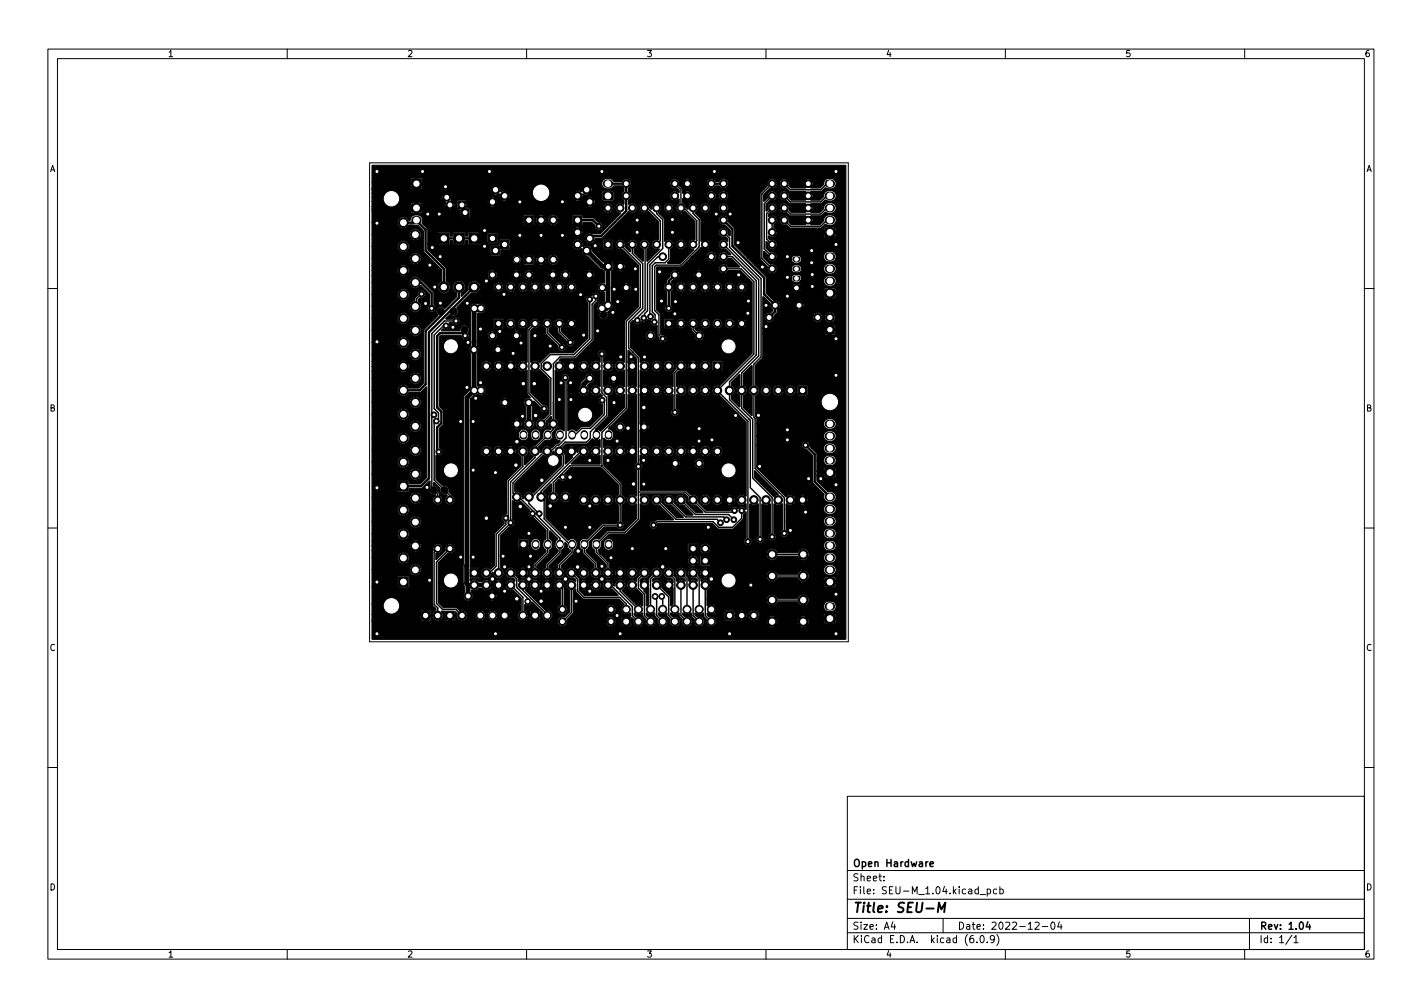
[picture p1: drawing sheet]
<svg xmlns="http://www.w3.org/2000/svg" width="297mm" height="210mm" viewBox="0 0 297 210" stroke-linecap="round" stroke-linejoin="round" font-family="sans-serif">
<defs><g id="words">
<text font-size="2.8" x="178" y="190.6">Title: SEU-M</text>
<g font-size="2.1">
<text x="178" y="184">Sheet:</text>
<text x="178" y="181">Open Hardware</text>
<text x="178" y="186.7">File: SEU-M_1.04.kicad_pcb</text>
<text x="178" y="196.9">KiCad E.D.A. kicad (6.0.9)</text>
<text x="178" y="194.1">Size: A4</text>
<text x="200" y="194.1">Date: 2022-12-04</text>
<text x="263" y="194.1">Rev: 1.04</text>
<text x="263" y="196.9">Id: 1/1</text>
</g>
<g font-size="1.8">
<text x="35" y="11.9">1</text>
<text x="85" y="11.9">2</text>
<text x="135" y="11.9">3</text>
<text x="185" y="11.9">4</text>
<text x="235" y="11.9">5</text>
<text x="285" y="11.9">6</text>
<text x="10.3" y="35.9">A</text>
<text x="285.3" y="35.9">A</text>
<text x="10.3" y="85.9">B</text>
<text x="285.3" y="85.9">B</text>
<text x="10.3" y="135.9">C</text>
<text x="285.3" y="135.9">C</text>
<text x="10.3" y="185.9">D</text>
<text x="285.3" y="185.9">D</text>
<text x="35" y="199.9">1</text>
<text x="85" y="199.9">2</text>
<text x="135" y="199.9">3</text>
<text x="185" y="199.9">4</text>
<text x="235" y="199.9">5</text>
<text x="285" y="199.9">6</text>
</g>
</g></defs>
<g fill="none" stroke="#000" stroke-width=".21">
<path d="M10 10.2h277v190.1h-277zM12 12.2h273v186.1h-273zM60 10.2v2M110 10.2v2M160 10.2v2M210 10.2v2M260 10.2v2M77.2 34h100v100h-100zM10 60.2h2M285 60.2h2M10 110.2h2M285 110.2h2"/>
<path d="M10 160.2h2M177 166.3h108v32h-108zM285 160.2h2M60 198.3v2M110 198.3v2M160 198.3v2M177 194.8h108M177 191.8h108M177 187.8h108M177 181.8h108M184.6 183.8v.1M184.6 183v.1"/>
<path d="M186.5 192.5l-.4 1h1M186.9 193v1M197 191.8v3M204.1 196.7v.1M204.7 186.8h1.2M204.9 195.4l.2-.1a.8 .8 0 0 1 .5 .8 .8 .8 0 0 1-.5 .7 1 1 0 0 1-.2-1.4zM206.2 196.7v.1M206.2 185.7l.4-.1 .3 .3-.1 .7h-.6M206.2 185.6v1.5M207.7 196l-.3 .3-.4-.1-.1-.2 .1-.6 .4-.1 .2 .2a.99 .99 0 0 1-.3 1.3h-.3M208.2 195.1a1.72 1.72 0 0 1 0 2.3M208.2 185.7l-.4-.1-.3 .3 .1 .7h.6"/>
<path d="M208.9 185.7l.4-.1 .3 .3-.2 .7h-.5M208.9 185.1v1.5M210 198.3v2M216.2 192.7l.6-.2 .3 .5-1 1h1M217.7 193.5h1.2M219.6 192.7l.3-.2a.8 .8 0 0 1 .5 .8 .8 .8 0 0 1-.5 .7l-.3-.1-.1-.4zM221.3 192.5l-.4 1h1M221.6 193v1M260 198.3v2M261 191.8v6.5M269.9 195.3l-1.3 1.9M270.3 195.8l.4-.5v1.5"/>
<path d="M270.3 196.8h.8"/>
</g>
<g fill="none" stroke="#000" stroke-width=".3">
<path d="M141 38.3l1.2 1.3v3.8h.7l2.6 2.7v4.2l-.7 .7M161.3 38.3l-2.2 2.2v13.5l2.2 2.1M163.8 38.3l1.3 1.3h6.3l1.3-1.3M129.5 51l4.3 4.3v8.9l-3 2.9v18.1l-5.1 5.1v7M132.1 51v1.9l2.2 2.2v9.3l-3 2.9v5.3l2 2.1v33.7l-2.7 2.7h-3.5l-2.5 2.6v1.6l2.4 2.4v1.9M134.6 51l.2 .2v13.5l-1.5 1.4v.6l-.2 .2M134.6 43.4h.7l2.6 2.7v4.2l-.7 .7M137.2 43.4v1.2l1.2 1.2v6.1l-3.1 3.2v9.8l-.7 .6v.8l-.1 .1M138.4 53.6h-1l-1.6 1.7v10.7l.1 .1M139.7 51v3.1l-.8 .8h-2l-.6 .6v9.6l.5 .6v1.4l-.1 .1M144.8 43.4v1.2l1.2 1.2v5.8l-3.8 3.8h-5.1l-.3 .3v9.1l.8 .9v4.2l.8 .8M151.1 51l7.4 7.4v15.9l-3.6 3.6v7.4l2.3 2.3v12.2l4.1 4.1v8.2"/>
<path d="M151.1 48.5l1.3 1.3v1.8l6.6 6.6v16.3l-1.5 1.5v11.1l.2 .3v10.4l6.1 6.1v7.5M151.1 56.1h3.7l2.7 2.7v15.1l-7.6 7.6 6.1 6.2M151.1 53.6h1.9l5 5v15.5l-5.6 5.6v3.7l4.3 4.4v14l2.1 2.1v8.7M161.3 46v2.5M161.3 40.9l-1.7 1.6v9.4l1.7 1.7M161.3 43.4l-1.2 1.2v5.3l1.2 1.1M163.8 46l1.3 1.2h6.3l1.3-1.2M163.8 40.9l1.3 1.3h6.3l1.3-1.3M163.8 43.4l1.3 1.3h6.3l1.3-1.3M88.1 61.4l-1.1 1.1v1.3l-.3 .2M93.2 68h-.6l-1.9 1.9v15.4l.9 .9v1.3l-.9 .9v11.8l3.3 3.3v.9M95.2 67h-2.4l-2.6 2.6v16.6l.4 .4-.4 .5v14.8l1.2 1.2v1.3"/>
<path d="M111.8 67.6l-1.3 1.2v13.4l3.2 3.1M114.3 67.6v1.9l3.1 3M116.8 67.6v1.6l2.3 2.3M118.1 78.9l.1 .1v12.4l-1.5 1.6h-.4l-1.2 1.2h-1.3l-6.6 6.6v2.2l.7 .8h.5l2.8 2.8v.8l3.2 3.1v4.8l-2.6 2.7v1.6M123.2 62.5v8.2l-3.3 3.3h-5l-1.8 1.9v1.1l2 2v7.5l-2.1 2M124.5 61.8v.9l-.8 .8v7.4l-3.6 3.6h-3.1l-1.4 1.4v13.8l-3.8 3.8v2l-5.1 5.1v8.6l-2.6 2.6v7.8M125.7 73.9v8.1l1 1v3.7l-3.4 3.5v1.3l-.8 .8h-4.4l-1.3 1.2v.7l.9 .9v2.1l-6.6 6.6h-.6v1.4l2.1 2v.9l4.4 4.3v2.9l-2.7 2.7v1.6M132.2 73.5h.1M142.2 76.4l-1.2 1.3v8.4M144.8 67.6v1.2l1.2 1.3M109.2 94.2v3.2l-3 3v7.3l-.5 .5v1.3l-2.1 2v6.7l-1.4 1.4h-.6M115.6 84.1h.1"/>
<path d="M116.7 99.6h.8M121.9 94.2h-.5l-8.4 8.4v1.2l.7 .6v3.9l5.3 5.4h.5v1.6l-2.7 2.7v1.6M125.7 97.3h-6.7l-3.4 3.4v3.1M125.7 97.3l3.8 3.8v8.1M125.7 91.5h.1M125.8 83.6l.4 .4v2.5l-2.9 2.9h-1.8l-1.4 1.4h-.6M156 87.7h.1M156 87.7l.2 .3v25.1M156.5 87.5h.1M157 87.3h.1M91.4 114.5l-.7 .8v10.9l.7 .7v1.6M94 114.5l-2.8 2.9v8.6l1.2 1.2h2.8l1.3 1.3"/>
<path d="M106.7 119.6l1.2 1.3v1.8l2.3 2.3v.6M119.4 119.6l1.2 1.3v2.5l1.3 1.3h7.5l1.4 1.4v1.1M129.5 109.6h-3.4l-4.1 4.1v1.6l2.5 2.4v1.9M133.3 102.7h9.8l4.2 4.2h5.8l.3-.3M134.6 119.6l-1.3 1.3v1.9l1.3 1.3v4.4l1.3 1.3M137.2 119.6l-1.3 1.3v6.3M137.2 104.4l4 4h8.6l.7 .7M139.7 119.6l1.3 1.3v6.3M139.7 104.4l3.5 3.5h8l.6 .6M142.2 119.6l1.3 1.3v6.3M142.2 104.4l3.1 3h6.9l1.1 1.1M144.8 119.6l1.2 1.3v6.3"/>
<path d="M154.9 106.6v1.6l-1.9 1.9h-2.9l-1.2-1.2h-11.7l-.7 .7M161.3 115.8h6.5M106.7 122.2l2.5 2.5v3.8M109.2 122.2v1l5.1 5.1v.2M116.8 122.2l.7 .6v4.4M119.4 122.2v5.7l-1.9 1.9M127 122.2h.6l4.5 4.5v1.8l1.2 1.3M129.5 122.2v1.2l3.8 3.8M136.8 124.5l.4 .3v3.7l1.2 1.3M137.2 122.2l2.5 2.4v3.9l1.3 1.3M138.2 124.5l.2 .2v2.5M142.2 122.2v6.3l1.3 1.3"/>
<path d="M144.8 122.2v6.3l1.2 1.3M147.3 122.2v6.3l1.3 1.3M161.3 120.3h6.5M161.3 125.3h6.5M194.3 180.4l.7-.1-.1-.3-.4-.1-.2 .2v.8h.6M273.2 192.5l-.4 1h1M273.6 193v1"/>
</g>
<path d="M195.9 190.5l.2-2 .5 1.4 .9-1.4-.3 2" fill="none" stroke="#000" stroke-width=".4"/>
<g fill="#000" stroke="#000" stroke-width=".21">
<path d="M86 37.3h2v2h-2zM77.7 34.5l99 .1v98.9l-99-.1v-3.6h38.8a1 1 0 0 0 1 1 1 1 0 0 0 1-1h8.1a1 1 0 0 0 1.5 .9h1.7l.1 .1h1.8l.2-.1v-.7h-.8v.8h-.5l-.1-.8h-.7v.7h-1.7l.5-.5v-.7h2l-.1-.8-.7 .1v.7h-1.2a1.01 1.01 0 0 0-1-.7 1 1 0 0 0-.9 .8l-.1 .2h-8.1l-.1-.4 1.3-1.3v-.9h6.9v.2a1.01 1.01 0 0 0 1.6 .6 1.01 1.01 0 0 0-.1-1.7 1.01 1.01 0 0 0-1.5 .9h-6.9v-4l.6-.2 .1 .7 1.5 1.4h7.4l1.1 1.1-.5 .5a1.06 1.06 0 0 0 .3 1.4 1.06 1.06 0 0 0 1.4-.1l.1 .7h-.6v.8h.8v-.6l.5 .4a1.08 1.08 0 0 0 .7 1.5 1.08 1.08 0 0 0 1.3-1 1.06 1.06 0 0 0-1.4-1l-.5-.4v-.4a1.14 1.14 0 0 0 1.6 0h.2v.7l.6 .6a1.06 1.06 0 0 0 .8 1.5 1.06 1.06 0 0 0 1.2-1.1 1.06 1.06 0 0 0-1.4-.9l-.5-.5 .1-.3a1.1 1.1 0 0 0 1.6 0l.2 .7 .5 .6a1.08 1.08 0 0 0 .7 1.5 1.08 1.08 0 0 0 1.4-1 1.06 1.06 0 0 0-1.5-1l-.5-.4 .1-.4a1.14 1.14 0 0 0 1.6 0h.1l.1 .7 .6 .6a1.06 1.06 0 0 0 .8 1.5 1.06 1.06 0 0 0 1.2-1.1 1.06 1.06 0 0 0-1.4-.9l-.5-.5 .1-.3a1.1 1.1 0 0 0 1.6 0l.1 .7 .6 .6a1.08 1.08 0 0 0 .7 1.5 1.08 1.08 0 0 0 1.4-1 1.06 1.06 0 0 0-1.5-1l-.5-.4 .1-.4a1.14 1.14 0 0 0 1.6 0h.1l.1 .7 .6 .6a1.06 1.06 0 0 0 .7 1.5 1.06 1.06 0 0 0 1.3-1.1 1.06 1.06 0 0 0-1.4-.9l-.6-.5 .2-.3a1.1 1.1 0 0 0 1.5 0l.2 .7 .6 .6a1.1 1.1 0 0 0 .2 1.1 1.1 1.1 0 0 0 1.1 .4h11.7l.7 .2 .6-.2h5.2l.7 .2 .6-.2-.6-.6-.7 .6h-5.2l-.6-.6-.7 .6h-11.7l.6-.4 .1-.6h10.5l.2 .6 .6-.6h.8l.6 .6 .2-.6h4.1l.2 .6 .6-.6h.8l.6 .6 .2-.6h3.1l.4 .4h1.8l.3-.4v-.4h-1v.8h-.5v-.8h-1v.4h-3.1l-.2-.7-.6 .7h-.8l-.6-.7-.2 .7h-4.1l-.2-.7-.6 .7h-.8l-.6-.7-.2 .7h-10.5v-.4h1.7l.2 .2 2.9-.1 .6 .1 .5-.1-.6-.6-.5 .6h-.9v-1h.3l.2 .6 .6-.6h.7l.6 .6 .1-.6h.4a1.11 1.11 0 0 0 .9 1.1 1.11 1.11 0 0 0 1.3-.8h2l.7 .6 .6-.6h5.2l.7 .6 .5-.5h6.3v-.4l-.2-.4h-.8v.8h-.5v-.8h-.6l-.4 .2v.6h-3.8v-.2l-.6-.1-.6 .2h-5.2a1.15 1.15 0 0 0-1.3 0h-2v-.3a1.11 1.11 0 0 0-1.1-1.1 1.11 1.11 0 0 0-1.1 1.1h-.4l-.1-.6-.6 .6h-.7l-.6-.6-.2 .6h-.3v-.9h.9l.5 .6 .6-.6-.3-.1-1.7 .1-.2-.2h-1.8l-.2 .2v1.8h-1.7a1.05 1.05 0 0 0-1.4-.6l-.5-.4v-.4l.6 .3h.6l.4-.3 .3-.5h-.7l-.1 .8h-.5v-1.3h1.3l-.2-.4h22.7l.1 .6 .3 .3 1.1 .2a1.07 1.07 0 0 0 1-1 1.07 1.07 0 0 0-.8-1.1l-.7-.1a1.08 1.08 0 0 0-1 1.1h-22.7l-.5-.4-.1 .8h-.5v-.8l-.5 .3-.1-.1v-1.1h12.4a1.24 1.24 0 0 0 1 1.2 1.24 1.24 0 0 0 1.4-.9l4.1 .1a1.21 1.21 0 0 0 1.9 .6 1.21 1.21 0 0 0 0-2 1.21 1.21 0 0 0-1.9 .6h-4.1a1.36 1.36 0 0 0-1.5-.8l-.7 .5-.2 .7h-12.4v-2l.5-.5 .2-.6h23.7l.3 .4h1.9l.3-.2v-.6h-1v.8h-.5v-.8h-1v.4h-23.7a1.16 1.16 0 0 0-.7-1.1 1.16 1.16 0 0 0-1.3 .3v-.6l-.2-.2 1.2 .1 .5-.1-.3-.4h12.5a1.24 1.24 0 0 0 1 1.3 1.24 1.24 0 0 0 1.4-.9h4.1a1.22 1.22 0 0 0 1.9 .7h6.1v-.6l-.3-.2h-.7v.8h-.5v-.8l-.9 .1-.1 .7h-3.6l.4-.5 .1-.7a1.2 1.2 0 0 0-1.9-.8l-.5 .6h-4.1a1.36 1.36 0 0 0-1.5-.8l-.7 .5-.2 .6h-12.5l-.3-.2-.6 .6h-.5l-.4-.5 .1-.5h.3l.2 .6 .6-.6h.7l.6 .6 .1-.5-.1-.5v-.1l-.6 .5h-.7l-.6-.5-.2 .5h-.3l-.2-.5-.3-.4h1.3l.6 .6 .3-.3h24.5l.1 .6 .3 .3 1.1 .2a1.08 1.08 0 0 0 1-.7 1.08 1.08 0 0 0-.3-1.2l-.5-.3h-.7a1.06 1.06 0 0 0-1 .9v.2h-24.5l.3-.3-.5-.2-.7 .2-1.4-.1a1.13 1.13 0 0 0-1.6 1.1 1.13 1.13 0 0 0 1.6 1l.4 .4-.1 .3a1.33 1.33 0 0 0-1.7 0l-.1-.6-.5-.7a1.11 1.11 0 0 0-1-1.6 1.11 1.11 0 0 0-1.2 1.4 1.11 1.11 0 0 0 1.6 .7l.5 .5-.2 .3a1.25 1.25 0 0 0-1.6 0l-.1-.6-.6-.7a1.11 1.11 0 0 0-.9-1.6 1.11 1.11 0 0 0-1.2 1.4 1.11 1.11 0 0 0 1.6 .7l.4 .5v.5l-.5 .6 .5 .6v3.4l-.4 .3-.1-.1-.1-1.9-1.3-1.4 1.1 .2 .5-.2-.6-.6-.6 .6h-.4l-.5-.5 .1-.5h.3l.2 .6 .5-.5-.5-.6-.2 .5h-.3l-.2-.5-.4-.4h1.4l.6 .6 .6-.6-.7-.1-.5 .1h-1.4a1.25 1.25 0 0 0-1.4 .2v-.4l.3-.3a1.12 1.12 0 0 0 1.7-.7 1.12 1.12 0 0 0-1.1-1.4 1.12 1.12 0 0 0-1.1 1.4v.2l-.5 .5-.1 .9-.5 .6 .5 .6v3.4l-.4 .3-.1-.1v-2.4l-.5-.6 .7-.3-1.5-1.5v-.4h.3l.6 .6 .6-.6-.7-.1-.8 .1 .4-.5a1.12 1.12 0 0 0 1.6-.7 1.12 1.12 0 0 0-1-1.4 1.12 1.12 0 0 0-1.1 1.4v.2l-.6 .5-.1 .7a1.14 1.14 0 0 0-1.6 0 1.14 1.14 0 0 0 0 1.6 1.14 1.14 0 0 0 1.7-.1l1.3 1.3-.1 2.3-.6-.3h-.7l-3-3a1.13 1.13 0 0 0 .7-1.4 1.13 1.13 0 0 0-1.4-.7 1.13 1.13 0 0 0-.8 1.3l-.3-.2a1.11 1.11 0 0 0-1.4-1.1 1.11 1.11 0 0 0-.7 1.7 1.11 1.11 0 0 0 1.8 .1l1.3 1.3v.1l-7 .1-1.1-1.1v-.2l1 .2 .5-.2-.6-.6-.6 .6h-.3v-.4l.6-.5h.7l.6 .5 .1-.6 .4 .1a1.1 1.1 0 0 0 1.6 .9 1.1 1.1 0 0 0 .1-1.8 1.1 1.1 0 0 0-1.7 .6v.2h-.4l-.1-.5-.6 .6h-.7l-.6-.6v-.4h.3l.6 .6 .6-.6-.7-.1-.8 .1-.1-.5-.5-.6 .1-.5h.3a1.11 1.11 0 0 0 1.6 1 1.11 1.11 0 0 0 .2-1.8 1.11 1.11 0 0 0-1.8 .6v.2h-.3a1.13 1.13 0 0 0-1.4-1 1.13 1.13 0 0 0-.8 1.5 1.13 1.13 0 0 0 1.6 .6l.4 .4-.1 .3a1.15 1.15 0 0 0-1.8 .2 1.15 1.15 0 0 0 .6 1.7v4.4l-1.1 1.1h-.5a1 1 0 0 0-.9 .8v.2h-38.8v-.4h10.1l.2 .2h1.8l.2-.2v-.6h-.8v.8h-.6v-.8h-.8v.6h-10.1v-1.2l12.3 .1v-.8l-.2-.1h-.6v.8h-.6v-.8l-.7 .1-.1 .7h-10.1v-2h12.6l.8 .9v.4h-.2a1.1 1.1 0 0 0-.4 1.6 1.1 1.1 0 0 0 1.6 .3h.8l.2 .2h1.8l.2-.2v-.6h-.9v.8h-.5v-.8h-.8v.6h-.8l.3-.3 .1-.5-.3-1h.6l.1 .7h2.2v-.6l.4 .4a1.1 1.1 0 0 0 .8 1.5 1.1 1.1 0 0 0 1.3-1.1l1.7 .1a1.05 1.05 0 0 0 1.1 1 1.05 1.05 0 0 0 1-1.1h.4a1.06 1.06 0 0 0 1.7 .9h.9l.1 .2h1.8l.2-.2v-.6h-.8v.8h-.5l-.1-.8h-.7v.6h-.9l.3-.5 .1-.7 2.5 .1-.1-.8h-.6v.7h-.5v-.7h-.7l-.1 .7h-.5a1.05 1.05 0 0 0-.9-.7 1.05 1.05 0 0 0-1 .4l-.2 .6h-.4a1.05 1.05 0 0 0-.8-1 1.05 1.05 0 0 0-1.1 .4l-.2 .6h-1.7a1.18 1.18 0 0 0-1.6-1l-.7-.6h-2.7l-1-1-.1-4h5.3l.3 .6v1.2l-.3 .5 .1 .6a1 1 0 0 0 1.4 .5h4l.7 .1 .3-.1-.5-.5-.5 .5h-4l.4-.4 .1-.5h3l.1 .6 .5-.5h.8l.5 .5 .1-.5-.1-.5-.5 .5h-.8l-.5-.5-.1 .4h-3l-.3-.8h3.8l.5 .5 .5-.5-.5-.1-.5 .1h-3.8v-.4a1.39 1.39 0 0 0 1.5-.3h.8a1.1 1.1 0 0 0 1.4 .2h1.4l.6 .2 .5-.2-.6-.6-.5 .6h-1.4l.4-.5 .1-.5h.3l.2 .6 .6-.5h.7l.6 .5 .1-.6h.4a1.17 1.17 0 0 0 1.6 1.1l1.7 1.7v2.6l-.5 .4a1.05 1.05 0 0 0 .1 1.4 1.05 1.05 0 0 0 1.3 .1h.9l.2 .2h1.8l.1-.8h-.8v.8h-.5v-.8h-.8v.6h-.9l.4-.5 .1-.7 1.2 .1v-.8h-.7l-.1 .7h-.4l-.7-.7v-1.2l.1-.1a.87 .87 0 0 0 1.4-.5l1.7 1.7-.8 .1v.8h.8l.1-.9 .5 .6a1.05 1.05 0 0 0 .6 1.5 1.05 1.05 0 0 0 1.4-.8 1.05 1.05 0 0 0-1.1-1.2h-.3l-4.2-4.2 .4-.7 .1-.5 .4 .1a1.1 1.1 0 0 0 1.6 .9h1.4l.7 .2 .5-.2-.6-.6-.6 .6h-1.4l.5-.5 .1-.5h.3l.2 .6 .5-.5h.8l.5 .5 .2-.6h.3a1.26 1.26 0 0 0 1.4 1.3v2.8l-.2 .2a1 1 0 0 0-.1 1.6 1 1 0 0 0 1.5-.2 1 1 0 0 0-.4-1.5l-.1-3.6a1.12 1.12 0 0 0-.6-1.6 1.12 1.12 0 0 0-1.5 1h-.3l-.2-.5-.5 .6h-.8l-.5-.6-.2 .5h-.3l-.2-.5-.4-.4h1.4l.6 .6 .6-.6-.5-.1-.7 .1h-1.4a1.1 1.1 0 0 0-1.6 .9h-.4v-.1a1.18 1.18 0 0 0-2-.6v-.6l-.2-.2 1.2 .1 .5-.1-.6-.6-.6 .6h-.5l-.4-.5 .1-.5h.3l.2 .6 .6-.6h.7l.6 .6 .1-.5-.1-.5v-.1l-.6 .5h-.7l-.6-.5-.2 .5h-.3l-.2-.5-.3-.4h1.3l.6 .6 .6-.6-.5-.2-.7 .2-1.4-.1a1.13 1.13 0 0 0-1.6 1.1 1.13 1.13 0 0 0 1.6 1l.4 .4-.1 .3a1.15 1.15 0 0 0-1.2-.3 1.15 1.15 0 0 0-.7 1h-.4l-.1-.5-.6 .6h-.7l-.6-.6-.2 .5h-.3l-.2-.5-.3-.4h1.4l.5 .6 .6-.6-.4-.1-.7 .1h-1.5a1.19 1.19 0 0 0-1.4 .3l-.8-.1a1.23 1.23 0 0 0-1.7 0v-.7h1.9l.1-1.1h.3a1.12 1.12 0 0 0 1.1 1.1 1.12 1.12 0 0 0 1.1-1.1l.2-.1a1.29 1.29 0 0 0 1.7 1.1 1.15 1.15 0 0 0 .6-1.1 1.15 1.15 0 0 0-.7-1v-3.9h3.7l.2 .2h1.9l.1-.2v-.7h.5a1 1 0 0 0 1 1 1 1 0 0 0 1-.9v-.6a1 1 0 0 0-1-.9 1 1 0 0 0-1 .9v.5h-.5v-1.2l-.1-.1h-1.9l-.2 .1v1.9h-3.7v-2.7l2-2a.8 .8 0 0 0 1-.7l-.1-.4-.4-.4 .1-3.9a1.45 1.45 0 0 0 1.7 .1l1.9 2a.86 .86 0 0 0-.2 1 .86 .86 0 0 0 1 .5l2.6 2.6v1.8l-.6 .5-.1 .9 .2 .5 .5 .4v.3l-2.6 2.7-.2 .8a1.12 1.12 0 0 0-.2 1.8 1.12 1.12 0 0 0 1.7-.3 1.12 1.12 0 0 0-.7-1.6v-.4l2.6-2.6 .1-.7 .6-.6v-1.1l-.6-.6v-1.7l1.7 1.7-.4 .5-.1 .4 .1 1a.6 .6 0 0 1 .5 .8l-2.6 2.6-.2 .8a1.12 1.12 0 0 0-.2 1.8 1.12 1.12 0 0 0 1.8-.3 1.12 1.12 0 0 0-.7-1.6v-.4l2.6-2.6v-.7l.6-.6 .1-.9 .5 .3a1.31 1.31 0 0 0 .7 1.3l-.1 .3-2.6 2.6-.1 .8a1.11 1.11 0 0 0-.3 1.8 1.11 1.11 0 0 0 1.8-.3 1.11 1.11 0 0 0-.7-1.6v-.4l2.6-2.6 .1-.7 .6-.6v-.8a1.09 1.09 0 0 0-.7-.9 1.09 1.09 0 0 0-1.2 .3l-4.6-4.6v-3.9l.1-.5a1.38 1.38 0 0 0-.7-1.1l1.8-1.7v1.7l-.4 .3a1.1 1.1 0 0 0 .4 1.8 1.1 1.1 0 0 0 1.5-1.1l.3 .1a1.1 1.1 0 0 0 .8 1 1.1 1.1 0 0 0 1.2-.4h1.8a1.1 1.1 0 0 0 1.2 1.1 1.1 1.1 0 0 0 1-1.1h.4a1.1 1.1 0 0 0 1.1 1.1 1.1 1.1 0 0 0 1.1-1.1h.3a1.11 1.11 0 0 0 1.7 .8 1.11 1.11 0 0 0-.1-1.9 1.11 1.11 0 0 0-1.6 1.1h-.3l-.1-.2a1.1 1.1 0 0 0-1.1-.9 1.1 1.1 0 0 0-1 1.1h-.4v-.2a1.1 1.1 0 0 0-1.2-.9 1.1 1.1 0 0 0-1 1.1h-1.8l.2-.6a1.11 1.11 0 0 0-1.1-1.1 1.11 1.11 0 0 0-1.1 1h-.3l-.2-.5-.6-.5v-1.8l.9-.9a.84 .84 0 0 0 1.4 .2 .84 .84 0 0 0-.2-1.3l1.2-1.3h6.4l3.6 3.6v2.1l-.5 .3a1.17 1.17 0 0 0 .5 1.9v3.4l-.4 .4-2.9 .1-3.3 3.2a1.08 1.08 0 0 0-1.6 .8l.1 .9 .6 .5 .1 .7 2.3 2.3v.7l-.1 .1a1.12 1.12 0 0 0-.2 1.8 1.12 1.12 0 0 0 1.7-.3 1.12 1.12 0 0 0-.7-1.6v-1l-2.4-2.4v-.3l.6-.6v-1l3.2-3.2h2.6l.1 .2a.8 .8 0 0 0 .9 .2 .8 .8 0 0 0 .5-.7v-.4l-.4-.4v-3.4l.4-.3 .3-.6a1.13 1.13 0 0 0-.7-1.3v-2.3l-3.8-3.8v-2.2a1.22 1.22 0 0 0 2-.5v-.3h.3a1.1 1.1 0 0 0 1.7 1h1.4l.6 .1 .5-.1-.5-.6-.6 .6h-1.4l.4-.5 .1-.5h.4l.1 .6 .6-.6-.6-.5-.1 .5h-.4l-.1-.5-.4-.4h1.4l.6 .6 .6-.6-.5-.2-.7 .2-1.5-.1a1.1 1.1 0 0 0-1.6 1h-.3v-.1a1.18 1.18 0 0 0-2-.7v-1.9a1.21 1.21 0 0 0 1.6 .3l.4-.5v-.8a1.25 1.25 0 0 0-1-1l.3-.4h1.1l.1 .2a1.01 1.01 0 0 0 1.5 .6 1.01 1.01 0 0 0-.1-1.7 1.01 1.01 0 0 0-1.5 .9h-1.1l3.7-3.7 .1-3.1a1.36 1.36 0 0 0 1.7 0l.1 11.3-.6 .6 .6 .6v1.8a.9 .9 0 0 0 0 1.6v5.3l-.1 .1a1.13 1.13 0 0 0-1.6 .1 1.13 1.13 0 0 0 0 1.6 1.13 1.13 0 0 0 1.7-.1v3.1l-2.5 2.4-3.5 .1-1.9 1.8a1.03 1.03 0 0 0-1.5 .8l.1 .9 .5 .5 .1 .7 2.3 2.3v.7l-.1 .1a1.1 1.1 0 0 0-.5 1.6 1.1 1.1 0 0 0 1.6 .4h1.4l.6 .1 .5-.1-.6-.6-.5 .6h-1.4l.4-.5 .1-.5h.3l.2 .6 .6-.6h.7l.6 .6 .1-.6h.4a1.11 1.11 0 0 0 1.5 1 1.11 1.11 0 0 0 .3-1.8 1.11 1.11 0 0 0-1.8 .6v.2h-.4l-.1-.5-.6 .5h-.7l-.6-.5-.2 .5h-.3l-.2-.5-.3-.4h1.4l.5 .6 .6-.6-.6-.2-.5 .2h-1.4l-.2-.2-.1-.9-.5-.5h16.9a1.1 1.1 0 0 0 1.7 .9h.8l.2 .2h1.9l.1-.2v-1.9l-.2-.1h-1.9l-.1 .2v1.8h-.8a1.1 1.1 0 0 0-.1-1.9 1.1 1.1 0 0 0-1.6 1h-16.9l-1.3-1.4h34.6v.3a1.25 1.25 0 0 0 1.1 1 1.25 1.25 0 0 0 1.3-.9h4.1a1.22 1.22 0 0 0 2.2 .3h3.3l.1 .6 .3 .3 1.1 .2a1.07 1.07 0 0 0 1-.7 1.07 1.07 0 0 0-.3-1.1l-.5-.3h-.7a1.07 1.07 0 0 0-1 1h-3.3l.2-.6-.1-.5a1.2 1.2 0 0 0-1.4-.7l-.6 .3-.3 .5-4.2-.1a1.21 1.21 0 0 0-1.2-.7l-.8 .3-.3 .8h-34.6l-.3-.2h18.5l.2 .1h1.8l.2-.1v-1h.3a1.1 1.1 0 0 0 1.4 1.1 1.1 1.1 0 0 0 .6-1.7h23.9l.1 .6 .3 .3 1.1 .2a1.08 1.08 0 0 0 1-.7 1.08 1.08 0 0 0-.3-1.1l-.5-.3-.7-.1a1.07 1.07 0 0 0-1 1.1l-24-.1a1.11 1.11 0 0 0-1.2-.3 1.11 1.11 0 0 0-.7 1h-.3l-.1-1-1.9-.1-.2 .2v1.9h-18.5l-.3-.4 .1-.3 .3-.3 .3-.6h.5a1 1 0 0 0 1 1 1 1 0 0 0 1-.9v-.6a1 1 0 0 0-1-.9 1 1 0 0 0-1 .9v.5h-.5v-.8l1.6-1.6h3.5l2.9-2.8 .1-.3v-3.2a1.22 1.22 0 0 0 2-.6 1.15 1.15 0 0 0-.6-1.2 1.15 1.15 0 0 0-1.4 .2l.1-.5h9.1l.9 .9a1.15 1.15 0 0 0 .2 1.2 1.15 1.15 0 0 0 1.3 .2l1.5 1.5v.2h-1.4l-2.1-2.3a1.11 1.11 0 0 0-1-1.5 1.11 1.11 0 0 0-1.2 1.3 1.11 1.11 0 0 0 1.6 .8l2.1 2-.1 .2h-1.3l-2.7-2.7 .1-.3a1.13 1.13 0 0 0-1.2-1.3 1.13 1.13 0 0 0-1 1.5 1.13 1.13 0 0 0 1.6 .6l2.5 2.5v.2h-1.4l-3.1-3.3a1.11 1.11 0 0 0-1-1.5 1.11 1.11 0 0 0-1.2 1.3 1.11 1.11 0 0 0 1.7 .8l3 3.1-3.4 .1-.6 .3a.8 .8 0 0 0-1 .7 .8 .8 0 0 0 .9 .8 .8 .8 0 0 0 .7-1l.1-.1h11.3l1.3 1.1h3.1l2.2-2v-1.1l.5-.5 .1 5.5a.83 .83 0 0 0-.4 1.2 .83 .83 0 0 0 1.2 .2 .83 .83 0 0 0 0-1.2l-.1-.2v-7.1a1.36 1.36 0 0 0 1.8 0v6.7a.81 .81 0 0 0-.3 1.2 .81 .81 0 0 0 1.2 .1 .81 .81 0 0 0 0-1.2l-.2-.2 .1-6.6a1.36 1.36 0 0 0 1.7 0v6.2a.81 .81 0 0 0-.2 1.2 .81 .81 0 0 0 1.3 0 .81 .81 0 0 0-.4-1.3l.1-6.1a1.36 1.36 0 0 0 1.7 0l.1 5.5a.81 .81 0 0 0-.1 1.4 .81 .81 0 0 0 1.2-.7h7.5l.1 .6 .3 .3 1.1 .1a1.07 1.07 0 0 0 1-.9 1.07 1.07 0 0 0-.8-1.2h-.7a1.07 1.07 0 0 0-1 1.1h-7.5v-.4l-.4-.4v-1.8h7.9a1.08 1.08 0 0 0 .8 1.1h.7a1.08 1.08 0 0 0 1-.7 1.08 1.08 0 0 0-.3-1.1l-.5-.3h-.7a1.06 1.06 0 0 0-1 .8v.2h-7.9v-2.5h7.9a1.07 1.07 0 0 0 1 1.1h.5a1.07 1.07 0 0 0 1-.9v-.6l-.4-.5-1.1-.2a1.06 1.06 0 0 0-1 .9v.2h-7.9v-1.1l.8 .3 2.1-.2 .6 .2 .5-.2-.6-.5-.5 .5h-1.4l.4-.5 .1-.4h.3l.2 .6 .6-.6h.7l.6 .6v-.2l.1-.4-.1-.6-.6 .6h-.7l-.6-.6-.2 .6h-.3l-.2-.6-.3-.3h1.4l.5 .5 .5-.6-.5-.1-.5 .2-1.5-.1a1.4 1.4 0 0 0-1.5 .3l-6-6v-4.8l9.4 .1a.83 .83 0 0 0 .9 .8l1.3 1.3v5.6l2.4 2.5v.1a1.07 1.07 0 0 0 1 1.5h.5a1.07 1.07 0 0 0 1-.8v-.4l-.3-.6-.5-.3h-.9l-2.3-2.3v-1.1h1.5l.3 .4h1.9l.3-.2v-.6h-1v.8h-.5v-.8h-1v.4h-1.5v-.9h4v-.4l-.2-.4h-.8v.8h-.5v-.8h-.7l-.3 .2v.6h-1.5v-2.3h1.5l.1 .6 .3 .3 1.1 .2a1.08 1.08 0 0 0 1-.7 1.08 1.08 0 0 0-.3-1.1l-.5-.3h-.7a1.07 1.07 0 0 0-1 1h-1.5v-1.4l-1.1-1.1h2.6l.1 .6 .3 .3 1.1 .2a1.07 1.07 0 0 0 1-.9v-.6l-.4-.5-1.1-.2a1.06 1.06 0 0 0-1 .9v.2h-2.6l-.4-.5-.1-.6a.8 .8 0 0 0-.9-.3 .8 .8 0 0 0-.6 .7h-9.4v-1.9h14l.1 .6 .3 .3 1.1 .2a1.07 1.07 0 0 0 1.1-1 1.07 1.07 0 0 0-1-1.1h-.9a1.08 1.08 0 0 0-.7 1h-14v-2.5h14a1.06 1.06 0 0 0 .9 1.1h.6a1.08 1.08 0 0 0 1-.7 1.08 1.08 0 0 0-.3-1.1l-.5-.3-.7-.1a1.07 1.07 0 0 0-1 1.1h-14v-1.2l-.3-.4v-4.3l.6-.4 .2-.7h.3a1.1 1.1 0 0 0 1.1 1.1 1.1 1.1 0 0 0 1.1-1.1l.4 .1a1.1 1.1 0 0 0 1.1 1 1.1 1.1 0 0 0 1.1-1.1l.3 .1a1.1 1.1 0 0 0 1.7 .8h.8l.2 .2h1.9l.1-.2v-1.8l-.1-.2h-1.9l-.2 .2v1.8h-.8l.3-.3a1.1 1.1 0 0 0-.6-1.6 1.1 1.1 0 0 0-1.4 1h-.3v-.1a1.1 1.1 0 0 0-1.2-1 1.1 1.1 0 0 0-1 1.1h-.4v-.1a1.1 1.1 0 0 0-1.1-1 1.1 1.1 0 0 0-1.1 1.1h-.3l-.2-.5-.6-.6v-4.2l1.5-1.6v-4.9h13l.1 .2h1.9l.2-.1-.1-.7h-.8v.8h-.5v-.8h-.8v.6h-13v-1.1h15.2l-.1-.7-.1-.2h-.7v.9h-.5v-.9l-.8 .1v.8h-13l.1-6.7 1.6 1.5v.7l.5 .7-.6 .5a1 1 0 0 0-1.2 1.2l.1 .3a1 1 0 0 0 1.7 .1l.2-.6h8.1l.2 .5a1 1 0 0 0 1.6 .1l.2-.6h.5a1.11 1.11 0 0 0 1.5 1 1.11 1.11 0 0 0 .2-1.9 1.11 1.11 0 0 0-1.7 .7v.2h-.5a1 1 0 0 0-1-1 1 1 0 0 0-1 1h-8.1l-.1-.4 .7-.7 .1-.6h4l.5 .2 .5-.2-.5-.5-.5 .5h-4l.4-.4 .1-.5h3l.2 .5 .5-.5h.7l.5 .5 .1-.7-.1-.3-.5 .5h-.7l-.5-.5-.2 .5h-3l-.1-.5-.4-.3h4l.5 .5 .5-.5-.5-.2-.5 .2-4.8-.1-.9-.9h11.4l.3 .4h1.9l.3-.3v-.5h-1v.8h-.5v-.8h-1v.4h-11.4l-.6-.6v-.4l14.5 .1-.1-.7-.9-.2v.8h-.5v-.8l-.9 .2-.1 .6h-12v-.4h5.2l.4 .4h1.4l.3-.4v-.1h-.8v.5h-.5v-.5h-.8v.1h-5.2v-.6h7.3l-.1-.4-.3-.2h-.4v.6h-.5v-.6l-.6 .1-.2 .5h-5.2v-1.8h5.2l.2 .5 .5 .3h.8l.4-.2h4.9a1.08 1.08 0 0 0 .8 1h.7a1.08 1.08 0 0 0 1-.6 1.08 1.08 0 0 0-.3-1.2l-.5-.3h-.7a1.06 1.06 0 0 0-1 .8v.3h-4.9l.2-.3a.79 .79 0 0 0-.7-1.1l-1 .1-.3 .4-.1 .3h-5.2l-.1-.4-3.8-3.7h2.6l1.5 1.7 .1 .8a1 1 0 0 0 1.1 .6 1 1 0 0 0 .8-.9l3-.1 .2 .5 .2 .2 1 .1a.8 .8 0 0 0 .8-.8h4.6l.1 .6 .3 .3 1.1 .2a1.08 1.08 0 0 0 1-.7 1.08 1.08 0 0 0-.3-1.1l-.5-.3h-.7a1.06 1.06 0 0 0-1 .8v.2h-4.7l-.1-.5-.3-.2-1-.1a.8 .8 0 0 0-.7 .8h-3a1.07 1.07 0 0 0-1.5-.9l-1.3-1.4 .1-1.4 .7 .7 .1 .9a1 1 0 0 0 .8 .6 1 1 0 0 0 .9-.5h3.2l.2 .5 .2 .2 1 .1a.8 .8 0 0 0 .7-.5 .8 .8 0 0 0-.2-.8h4.9l.1 .6 .3 .3 1.1 .2a1.08 1.08 0 0 0 1-.7 1.08 1.08 0 0 0-.3-1.2l-.5-.3h-.7a1.07 1.07 0 0 0-1 .9v.2h-4.9l-.4-.3h-.8l-.5 .3-.2 .5h-3.2l.2-.3a1.01 1.01 0 0 0-1.2-1.2h-.3l-.8-.8v-1.4l.4 .3a1 1 0 0 0 .4 1.2 1 1 0 0 0 1.3-.3l.2-.5-.2-.6-.4-.4h-.9l-.3-.4 .1-.4a1.14 1.14 0 0 0 1.2 .1l.2-.2h10.1l.3 .4h1.9l.3-.4v-.4h-1v.8h-.5v-.8h-1v.4h-10.1l.3-.5v-.5h12.3v-.5l-.3-.3h-.7v.8h-.5v-.8l-.9 .2-.1 .6h-9.8l-.6-.7-.1-.5 .5-.5 .2-.5h.5v.2a1.01 1.01 0 0 0 1.4 .7l.9 .7h6.3l1-.8 .5 .2h.7a1.08 1.08 0 0 0 1-.6 1.08 1.08 0 0 0-.3-1.2l-.5-.3h-.7a1.06 1.06 0 0 0-1 .8v.4l-.8 .8h-1.9l-.6-.6-.6 .6h-2.9l-.5-.5v-.4h3l.2 .5 .5-.5h.7l.5 .5 .1-.5-.1-.5-.5 .5h-.7l-.5-.5-.2 .5h-3a1 1 0 0 0-1-1 1 1 0 0 0-1 1l-.5-.2a1 1 0 0 0-1.2-.8l-.6 .2v-.5l.4-.3a1.03 1.03 0 0 0 1.2-.4l.2-.6h.5l.1 .4a1 1 0 0 0 1.3 .6l.8 .6h3.2l.6 .6 .6-.6h2.2l.8-.7 .5 .2h.7a1.07 1.07 0 0 0 1.1-1 1.07 1.07 0 0 0-1-1.1h-.6a1.08 1.08 0 0 0-1 1l-.1 .2-.7 .7h-1.9l-.6-.5-.6 .5h-2.9l-.5-.5v-.4h3l.2 .5 .5-.5h.7l.5 .5 .1-.7-.1-.3-.5 .5h-.7l-.5-.5-.2 .5h-3a1 1 0 0 0-1-1 1 1 0 0 0-1 1h-.5v-.1a1.03 1.03 0 0 0-1.4-.8 1.03 1.03 0 0 0-.6 1.4l-.3 .1v-1.3l.9-.9a1.03 1.03 0 0 0 1.2-.3l.2-.6h.5l.1 .4a1 1 0 0 0 1.3 .5l.8 .7h3.2l.6 .6 .6-.6h2.2l.8-.8 .5 .2 .7 .1a1.08 1.08 0 0 0 1-.7 1.08 1.08 0 0 0-.3-1.2l-.5-.3h-.7a1.06 1.06 0 0 0-1 .9v.4l-.8 .7h-1.9l-.6-.5-.6 .5h-2.9l-.5-.5v-.4h3l.2 .5 .5-.5h.7l.5 .5 .1-.5-.1-.5-.5 .5h-.7l-.5-.5-.2 .5h-3a1 1 0 0 0-1-1 1 1 0 0 0-1 1h-.5v-.2a1.03 1.03 0 0 0-1.4-.8 1.03 1.03 0 0 0-.6 1.5l-.6 .6h-.2v-1.4l1.4-1.3a1.03 1.03 0 0 0 1.2-.4l.2-.6h.5l.1 .4a1 1 0 0 0 1.3 .6l.8 .7h3.2l.6 .5 .6-.5h2.2l.8-.8 .5 .2h.7a1.07 1.07 0 0 0 1.1-1 1.07 1.07 0 0 0-1.1-1.1h-.5a1.13 1.13 0 0 0-1.1 1.2l-.7 .8h-1.9l-.6-.6-.6 .6h-2.9l-.5-.5v-.5h3l.2 .5 .5-.5h.7l.5 .5 .1-.7-.1-.3-.5 .5h-.7l-.5-.5-.2 .5h-3l-.1-.5-.4-.3h4l.5 .5 .5-.5-.5-.2-.5 .2h-4a1 1 0 0 0-1.5 .8h-.5v-.1a1.03 1.03 0 0 0-1.4-.8 1.03 1.03 0 0 0-.6 1.4l-1.5 1.7v13.5h-2.6l-2.7-2.8-.1-3.5-1.3-1.4v-.3a1 1 0 0 0-1.2-1 1 1 0 0 0-.7 1.3 1.02 1.02 0 0 0 1.1 .7h.2l1 1.1v1.2l-.4-.4v-.4a1.01 1.01 0 0 0-1.1-1 1.01 1.01 0 0 0-.8 1.3 1.01 1.01 0 0 0 1.3 .6l.5 .5v.5l-.9-.4a1 1 0 0 0-.9 1.4 1 1 0 0 0 1.3 .6l1.2 1.1-.6 .1a1.01 1.01 0 0 0-1.5-.5 1.01 1.01 0 0 0-.2 1.6 1.01 1.01 0 0 0 1.5-.1l.2-.3 .7 .1 1.7 1.7-.1 .1h-2.3a1.04 1.04 0 0 0-1.2-.6 1.04 1.04 0 0 0-.8 1.1 1.01 1.01 0 0 0 .9 .8 1.01 1.01 0 0 0 1-.6h2.7l2.4 2.5v14.7l-6.8 6.8a1.13 1.13 0 0 0-1.5 1.1 1.13 1.13 0 0 0 1.5 1l5.6 5.6v15.3l-.2 .1a1.13 1.13 0 0 0-1.6 .1 1.13 1.13 0 0 0 .1 1.6 1.13 1.13 0 0 0 1.6-.1l.1 1.1-.2 .1v-.1a.82 .82 0 0 0-1.5-.1h-.1a.86 .86 0 0 0-.9-.4 .86 .86 0 0 0-.7 .8h-5.1l-1.6-1.7 .1-.5h.3a1.1 1.1 0 0 0 1.2 1.1 1.1 1.1 0 0 0 1-1.1h.4a1.1 1.1 0 0 0 1.6 .9l2.3 .2 .3-.2-.6-.5-.6 .5h-1.4l.5-.5 .1-.4h.3l.2 .6 .5-.6h.8l.5 .6 .2-.6-.2-.6-.5 .6h-.8l-.5-.6-.2 .6h-.3l-.2-.6-.4-.3h1.4l.6 .5 .6-.5-.3-.2-2.3 .2a1.1 1.1 0 0 0-1.6 .9h-.4v-.2a1.1 1.1 0 0 0-1.2-.9 1.1 1.1 0 0 0-1 1.1h-.3v-.2a1.2 1.2 0 0 0-1.7-.8l-1-1h-9.5v-4.2l.4-.6h6.5l.4 .2 .5-.2-.5-.5-.4 .5h-6.5v-.4l-.3-.4h6.2l.2 .5 .5-.5h.7l.5 .5 .2-.5h2.9l.1 .3a1 1 0 0 0 1.7 .4 1 1 0 0 0-.4-1.7 1 1 0 0 0-1.4 1h-2.9l-.2-.5-.5 .5h-.7l-.5-.5-.2 .5h-6.2l-.1-.2v-.7h6.9l.5 .5 .4-.5-.4-.1-.5 .1h-6.9v-.9a1.26 1.26 0 0 0 1.8-.2l.2-.6h.4a1.1 1.1 0 0 0 1.1 1.1 1.1 1.1 0 0 0 1.1-1.1h.3a1.1 1.1 0 0 0 1.1 1.1 1.1 1.1 0 0 0 1.1-1.1h.3a1.1 1.1 0 0 0 1.7 1h1.4l.6 .1 .6-.1-.6-.6-.6 .6h-1.4l.4-.5 .1-.5h.4l.1 .6 .6-.6h.7l.6 .6 .2-.6h.3a1.1 1.1 0 0 0 1.1 1.1 1.1 1.1 0 0 0 1.1-1.1h.4a1.1 1.1 0 0 0 1.6 1 1.1 1.1 0 0 0 .1-1.9 1.1 1.1 0 0 0-1.7 .7v.2h-.4a1.1 1.1 0 0 0-1.1-1.1 1.1 1.1 0 0 0-1.1 1.1h-.3l-.2-.5-.6 .5h-.7l-.6-.5-.1 .5h-.4l-.1-.5-.4-.4h1.4l.6 .6 .6-.6-.5-.2-.7 .2-1.5-.1a1.1 1.1 0 0 0-1.6 1h-.3v-.1a1.1 1.1 0 0 0-1.2-1 1.1 1.1 0 0 0-1 1.1h-.3l-.1-.1a1.1 1.1 0 0 0-1.1-1 1.1 1.1 0 0 0-1 1.1h-.4v-.1a1.18 1.18 0 0 0-2-.6v-3.5l.8 .2 .5-.2-.5-.5-.5 .5h-.3v-.4l.5-.5h.7l.5 .5 .1-.4-.1-.6-.5 .5h-.7l-.5-.5v-.3h.3l.5 .5 .5-.5-.4-.2-.9 .2v-5.8l1 .1 .5-.1-.6-.6-.6 .6h-.3v-.4l.6-.6h.7l.6 .6 .1-.6 .4 .1a1.1 1.1 0 0 0 1.1 1 1.1 1.1 0 0 0 1.1-1.1l.3 .1a1.18 1.18 0 0 0 .8 1 1.18 1.18 0 0 0 1.2-.3v3.1a.81 .81 0 0 0-.2 1.2 .81 .81 0 0 0 1.3-.1 .81 .81 0 0 0-.4-1.2v-3a1.22 1.22 0 0 0 2-.5v-.3h.4a1.1 1.1 0 0 0 1.1 1.1 1.1 1.1 0 0 0 1.1-1.1l.3 .1a1.11 1.11 0 0 0 1.7 .8 1.11 1.11 0 0 0-.1-1.9 1.11 1.11 0 0 0-1.6 1h-.3v-.1a1.1 1.1 0 0 0-1.2-1 1.1 1.1 0 0 0-1 1.1h-.4v-.1a1.18 1.18 0 0 0-1.9-.7l-.1-2.8 .4-.4 2.5-.1 .8 .1 .4-.1-.6-.6-.6 .6h-1.4l.4-.5 .1-.5h.4l.1 .6 .6-.6h.7l.6 .6 .2-.6h.3a1.1 1.1 0 0 0 1.7 1h.9l.1 .1h1.9l.2-.1-.1-1.9-.1-.2-1.9 .1-.1 .1v1.9h-.9l.2-.2a1.11 1.11 0 0 0-.3-1.8 1.11 1.11 0 0 0-1.6 1h-.3l-.2-.5-.6 .5h-.7l-.6-.5-.1 .5h-.4l-.1-.5-.4-.4h1.4l.6 .6 .6-.6-.5-.2-.7 .2h-1.5a1.15 1.15 0 0 0-1.3 .2 1.15 1.15 0 0 0-.2 1.3l-.6 .7v3a1.15 1.15 0 0 0-1.3-.2 1.15 1.15 0 0 0-.7 1h-.3v-.1a1.1 1.1 0 0 0-1.2-1 1.1 1.1 0 0 0-1 1.1h-.4l-.1-.5-.6 .5h-.7l-.6-.5v-.4h.3l.6 .6 .6-.6-.7-.2-.8 .2v-3.4a1.14 1.14 0 0 0 1.3 .3 1.14 1.14 0 0 0 .7-1.1h.4v.2a1.1 1.1 0 0 0 1.2 .9 1.1 1.1 0 0 0 1-1.1h.3v.2a1.11 1.11 0 0 0 1.7 .7 1.11 1.11 0 0 0-.1-1.8 1.11 1.11 0 0 0-1.6 .9h-.3l-.1-.1a1.1 1.1 0 0 0-1.1-1 1.1 1.1 0 0 0-1 1.1h-.4v-.1a1.18 1.18 0 0 0-2-.6l-.1-1.3-1.9-1.9v-2.4h3.2l.1 .4a1 1 0 0 0 1.1 .6 1 1 0 0 0 .8-1v-.1a1 1 0 0 0-1.1-.9 1 1 0 0 0-.9 1h-3.2v-2.6l.5-.6 .1 .1a.81 .81 0 0 0 .8 .7l.5-.1 .5-.5a.8 .8 0 0 0 1.1-.3l.1-.1 .5 .2 .1 .2a.86 .86 0 0 0 .4 .8 .86 .86 0 0 0 1 0v2.1l.3 .5a.81 .81 0 0 0 .8 1 .81 .81 0 0 0 .8-.9 .81 .81 0 0 0-1-.6l-.2-.2v-1.4h.7l.2 .2h1.6l.2-.2v-.9h.5l.1 .4a1.01 1.01 0 0 0 1 .7 1.01 1.01 0 0 0 .9-.8v-.3h.6l.1 .6 .5 .4 .1 .5 .6 .7a1 1 0 0 0 .5 1.3 1 1 0 0 0 1.3-.3l.1-.7a1 1 0 0 0-1.1-.9h-.3l-.4-.4-.1-.2 .5-.4 .2-.6h.5l.1 .4a1.01 1.01 0 0 0 1 .7 1.01 1.01 0 0 0 .9-.8v-.3h.6v.4a1.01 1.01 0 0 0 1 .7 1.01 1.01 0 0 0 .9-.8l.1-.3h.5l.1 .4a1.01 1.01 0 0 0 .9 .7 1.01 1.01 0 0 0 .9-.6l.1-.2h.6l.4 .6 .8 .1 .4-.2 .3-.5h-.7v.7h-.5v-.7h-1.3v-.5h2.5l-.2-.4-.5-.3v.7h-.5v-.7l-.5 .2-.2 .5h-.6a1 1 0 0 0-1.6-.6l-.2 .3-.2 .5h-.5a1 1 0 0 0-1-.9 1 1 0 0 0-1 .9h-.6l-.1-.5-.5-.4a1.01 1.01 0 0 0-1.4 .9h-.5l-.2-.5-.4-.4a1.01 1.01 0 0 0-1.4 .9h-.6l-.1-.5-.5-.4a1.01 1.01 0 0 0-1.4 .9h-.5l-.1-.9h-1.8l-.1 .1v1.7h-.7v-2.8l-.9-.9v-4.8h1.6l.2 .6 .3 .3v2.9a.82 .82 0 0 0 0 1.2 .82 .82 0 0 0 1.2 0 .82 .82 0 0 0-.2-1.2v-2.8l.3-.4 .2-.6h.5l.1 .2a1 1 0 0 0 .9 .8 1 1 0 0 0 1-.7v-.3h.6v.2a1 1 0 0 0 1 .8 1 1 0 0 0 1-.7v-.3h.5v.2a1 1 0 0 0 1 .8 1 1 0 0 0 1-.7v-.3h.6v.2a1 1 0 0 0 .9 .8 1 1 0 0 0 1-.7l.1-.3h.5v.2a1 1 0 0 0 1 .8 1 1 0 0 0 1-.7v-.3h.5l.1 .2a1 1 0 0 0 .9 .8 1 1 0 0 0 1-.7v-.3a1.01 1.01 0 0 0-1-1 1.01 1.01 0 0 0-1 1h-.5l-.2-.5-.4-.4a1.01 1.01 0 0 0-1.4 .9h-.5l-.2-.5-.5-.4a1.01 1.01 0 0 0-1.3 .9h-.6l-.1-.5-.5-.4a1.01 1.01 0 0 0-1.4 .9h-.5l-.2-.5-.4-.4a1.01 1.01 0 0 0-1.4 .9h-.6l-.1-.5-.5-.4a1.01 1.01 0 0 0-1.4 .9h-.5l-.2-.5-.3-.4v-.2l.5-.4 4.8-.1 .5 .1 .5-.1-.5-.5-.5 .5h-4l.4-.5 .1-.4h3l.1 .5 .5-.5h.7l.5 .5 .2-.5-.2-.5-.5 .5h-.7l-.5-.5-.1 .5h-3l-.2-.6-.3-.3h4l.5 .5 .5-.5-.3-.1-.7 .1h-4.1a1.01 1.01 0 0 0-1.4 1.1l-.7 .9-.1 .5-.3 .4-.2 .5h-1.6l.1-4.2h5.1l2.2-2.1h3.1l.1 .4a1 1 0 0 0 1.6 .3 1 1 0 0 0-.3-1.6 1 1 0 0 0-1.4 .9h-3.1l1.9-1.9 .7 .3h.5l.4-.2 .3-.5h-.7v.7h-.5v-1.2h1.2v-.1l-.7-.6v.7h-.5v-.7l-.6 .3-.1-.1v-4.6l-1.2-1.3 .4-.4 .2-.6h.5v.2a1 1 0 0 0 1 .8 1 1 0 0 0 1-.7v-.3h1.8v.2a1 1 0 0 0 1 .8 1 1 0 0 0 1-.7v-.3a1.01 1.01 0 0 0-1-1 1.01 1.01 0 0 0-1 1h-1.8v-.1a1 1 0 0 0-1.1-.9 1 1 0 0 0-.9 1h-.5v-.1a1.04 1.04 0 0 0-1.3-.8 1.04 1.04 0 0 0-.8 1.2l-1.1-1.3v-.6l1 .1 .5-.1-.5-.5-.5 .5h-.5v-.4l.6-.5h.8l.5 .5 .1-.5h3l.1 .4a1 1 0 0 0 1.1 .6 1 1 0 0 0 .8-1h.5l.1 .4a1 1 0 0 0 1.6 .3 1 1 0 0 0-.3-1.6 1 1 0 0 0-1.4 .9h-.5v-.2a1 1 0 0 0-1.1-.8 1 1 0 0 0-.9 1h-3l-.1-.5-.5 .5h-.8l-.6-.6v-.3h.5l.5 .5 .5-.5-.5-.1-1 .1v-.5l-.3-.3 1.3 .2 .5-.2-.5-.5-.5 .5h-.8l-.4-.4 .1-.5h.6l.1 .5 .5-.5h.8l.5 .5 .1-.5h3l.1 .4a1.05 1.05 0 0 0 .9 .7 1.05 1.05 0 0 0 .9-.6h.7a1.01 1.01 0 0 0 1.6 .3l.2-.2a1.03 1.03 0 0 0-.4-1.4 1.03 1.03 0 0 0-1.4 .4h-.7a1.01 1.01 0 0 0-1.1-.5 1.01 1.01 0 0 0-.8 .9h-3l-.1-.5-.5 .5h-.8l-.5-.5-.1 .5h-.6l-.2-.5-.3-.3h1.6l.5 .5 .5-.5-.5-.2-.5 .2-1.7-.1a1.01 1.01 0 0 0-1.4 .9 1.01 1.01 0 0 0 1.3 1l.6 .5v.4l-.3-.1a1 1 0 0 0-1.2-.1v.1a1.01 1.01 0 0 0-.2 1.5 1.01 1.01 0 0 0 1.6-.1l.1 .1-.1 .9a1 1 0 0 0-.4 1.5 1 1 0 0 0 1.5 .2l.2-.1 2.1 2.2v3.7l-.2 .1a1 1 0 0 0-1.1 .6 1 1 0 0 0 .3 1.2l.7 .3-2.8 2.8h-2.6l.6-.8v-2.2l.4-.4 .2-.6h.5l.1 .4a1 1 0 0 0 1.1 .6 1 1 0 0 0 .8-.9l-.1-.6-.5-.4a1.01 1.01 0 0 0-1.4 .9h-.5l-.3-.7-.5-.2h-.4l-.7 .3v-4.7l-1.3-1.3 .5-.4 .2-.6h.5v.2a1 1 0 0 0 1 .8 1 1 0 0 0 1-.7v-.3a1.01 1.01 0 0 0-1-1 1.01 1.01 0 0 0-1 1h-.5l-.1-.1a1.04 1.04 0 0 0-1.2-.8 1.04 1.04 0 0 0-.8 1.2l-.5-.4a1 1 0 0 0-1.3-.8 1 1 0 0 0-.5 1.5 1 1 0 0 0 1.5 .2l.2-.1 2.1 2.2v3.7l-.2 .1a1 1 0 0 0-1.2 1.1 1 1 0 0 0 1.4 .7l.1 .2-2.5 2.5-.1-2.6 .4-.5 .1-.5a1 1 0 0 0-1.2-.9 1 1 0 0 0-.7 1.3l.7 .7-.1 2.5-1.9-1.9v-.7l.5-.4 .2-.6a1 1 0 0 0-1.2-.9 1 1 0 0 0-.8 1.3l.6 .6v.6l-1.2-1.1v-.5a1.01 1.01 0 0 0-1.1-.9 1.01 1.01 0 0 0-.8 1.2 1.01 1.01 0 0 0 1.3 .7l3.5 3.4v8.6l-2.9 3v8.6l-.2 .1a1.13 1.13 0 0 0-1.6 0 1.13 1.13 0 0 0 .1 1.6 1.13 1.13 0 0 0 1.6-.1l.1 3.5h-.2a1.13 1.13 0 0 0-1.6 .1 1.13 1.13 0 0 0 .1 1.6 1.13 1.13 0 0 0 1.6-.1v2.8l-4.9 4.9-.7-.4v2.4l.5-.2 .1 .1v1.5h-.2a1.13 1.13 0 0 0-1.6 .1 1.13 1.13 0 0 0 .1 1.6 1.13 1.13 0 0 0 1.6-.1v1.9h-6v-.1l1.7-1.8a1.18 1.18 0 0 0 1.3 .3 1.18 1.18 0 0 0 .7-1.1 1.12 1.12 0 0 0-1.1-1.1 1.12 1.12 0 0 0-1.1 1.2l-.3 .1-.2-.7-1.5 1.5 .8 .1v.2l-1.4 1.4h-.2v-1.8l-.2-.4 .1-.5h.4l.1 .6 .6-.6-.6-.5-.1 .5h-.4l-.3-.9h1.2l.6 .6 .6-.6-.7-.2-.5 .2h-1.2l.6-.6h4.4l1.1-1.1 .6 .4 .1-2.4 2.7-2.8v-4.2a1.14 1.14 0 0 0 .9-1.6 1.14 1.14 0 0 0-1.9-.3v-.8h1.6l.5 .1 .5-.1-.5-.5-.5 .5h-1.6v-.9h1.1l.1 .5 .5-.5h.8l.5 .5 .1-.5-.1-.5-.5 .5h-.8l-.5-.5-.1 .5h-1.1v-.9h1.6l.5 .5 .5-.5-.5-.1-.5 .1h-1.6v-.8a1.21 1.21 0 0 0 2-.6 1.15 1.15 0 0 0-.6-1.2 1.15 1.15 0 0 0-1.4 .2v-1.1a.81 .81 0 0 0 .2-1.2 .81 .81 0 0 0-1.2 0 .81 .81 0 0 0 .3 1.3l-.1 1a1.14 1.14 0 0 0-1.6 0 1.14 1.14 0 0 0 0 1.6 1.14 1.14 0 0 0 1.6-.1l.1 3.5h-.2a1.13 1.13 0 0 0-1.6 .1 1.13 1.13 0 0 0 .2 1.7 1.13 1.13 0 0 0 1.6-.3l.4 .5a.83 .83 0 0 0-.8 .8 .83 .83 0 0 0 .8 .9l.1 2-2.7 2.7h-1.8l-1 .9a1.18 1.18 0 0 0-1.8-.1v-8.4h2.2a1.12 1.12 0 0 0 1.6 1 1.12 1.12 0 0 0 .2-1.9l.6-.6 .7-.3a1.02 1.02 0 0 0-.4-1.7 1.02 1.02 0 0 0-1.3 1l-.9 .9-.1 .7-.4 .9h-2.2v-2a.83 .83 0 0 0-.1-1.3 .83 .83 0 0 0-1.3 .4 .83 .83 0 0 0 .7 1.1v10.2a1.25 1.25 0 0 0-1.6-.1l-.3 .5v.8a1.57 1.57 0 0 0 1 1l-.4 .5-.5 .1-.9 .8a1.13 1.13 0 0 0-1.3-.3 1.13 1.13 0 0 0-.7 1.1l-.3 .2-.1-.7-.3-.5 1.4-1.4a1.02 1.02 0 0 0 1.5-.8v-.8l.5-.7 .6-.4 .1-.4a1.23 1.23 0 0 0-.7-1.4l.1-10.1 .7 .2 2.1-.1 .6 .2 .6-.2-.6-.6-.6 .6h-1.4l.4-.5 .1-.5h.4l.1 .6 .6-.6h.7l.6 .6 .2-.6h.3v.2a1.11 1.11 0 0 0 1.8 .7 1.11 1.11 0 0 0-.2-1.8 1.11 1.11 0 0 0-1.6 .9h-.3l-.2-.5-.6 .5h-.7l-.6-.5-.1 .5h-.4l-.1-.5-.4-.4h1.4l.6 .6 .6-.6-.7-.2-.5 .2h-1.4l-.6-.3 .3-.3 3.2-.1 3.7-3.7v-7.4l.8-.8 .1-.4a.81 .81 0 0 0 0-1.4 .81 .81 0 0 0-1.3 .6 .87 .87 0 0 0-1.1 .4 .87 .87 0 0 0 .3 1.2v7.3l-3.1 3.1h-4.9l-2.2 2.1a1.24 1.24 0 0 0-1.7-.1l-.1-6.7 .6-.5a1 1 0 0 0 1.3-.5l.1-.5h.5l.2 .6 .4 .4 .1 1.2 2.6 2.6a.81 .81 0 0 0 1 1 .81 .81 0 0 0 .3-1.4l-.8-.2-2.4-2.4v-.8l.4-.4 .2-.6h.5l.2 .6 .5 .4v.9l1.8 1.9a.8 .8 0 0 0 .7 1 .8 .8 0 0 0 .9-.8l-.3-.6-.8-.2-1.6-1.6v-.5l.6-.8h.6l.3 .5 .4 .2 .8-.1 .4-.6h-.7v.7h-.5v-.7h-1.3v-.5h2.5l-.1-.3-.6-.4v.7h-.5v-.7l-.4 .2-.3 .5h-.6l-.6-.7a1.01 1.01 0 0 0-1.4 .9h-.5l-.2-.5-.4-.4a1.01 1.01 0 0 0-1.4 .9h-.5l-.2-.5-.5-.4a1.01 1.01 0 0 0-1.3 1.1v.3l-.7 .8v6.9a1.14 1.14 0 0 0-1.7 0 1.14 1.14 0 0 0 .1 1.6 1.14 1.14 0 0 0 1.6-.1v5l.7 .8-.5 .1a1.01 1.01 0 0 0-.7 1.5l.1 .2v3a1.11 1.11 0 0 0 .1 1.6 1.11 1.11 0 0 0 1.6-.2 1.11 1.11 0 0 0-.2-1.6v-2.8l.2-.5 .1-.5 1.4 1.3a.83 .83 0 0 0 .8 1 .83 .83 0 0 0 .8-1 .83 .83 0 0 0-1.1-.6l-2.6-2.5 .1-4.8a1.29 1.29 0 0 0 1.8-.1l2 2.1v7.1l-1.2 1.2a1.12 1.12 0 0 0-1.5 1 1.12 1.12 0 0 0 1.4 1.1 1.12 1.12 0 0 0 .7-1.6l1-1 .1 .4-.1 .1a1.17 1.17 0 0 0 0 2.1l-.2 .1a1 1 0 0 0-1.5 .8v.9l-1.8 1.7a1.15 1.15 0 0 0-.9 1 1.15 1.15 0 0 0 .7 1.2l-1.8 1.8v-1.8l.4-.3 .3-.5a1.12 1.12 0 0 0-.8-1.3 1.12 1.12 0 0 0-1.4 .8 1.12 1.12 0 0 0 .8 1.3v1.9l-3.1 3.2v6.9a.86 .86 0 0 0-.9 .7 .86 .86 0 0 0 .4 1v.4l-2 2.1v6.5l-.9 .9a1.11 1.11 0 0 0-1.2-.3 1.11 1.11 0 0 0-.7 1h-.3l-.2-1.1-1.8-.1v-24.2h2.3a1.1 1.1 0 0 0 1.1 1.1 1.1 1.1 0 0 0 1.1-1.1h.3a1.1 1.1 0 0 0 1.7 1l2.2 .1 .4-.1-.6-.6-.6 .6h-1.4l.4-.5 .1-.5h.4l.1 .6 .6-.6h.7l.6 .6 .2-.6-.2-.5-.6 .5h-.7l-.6-.5-.1 .5h-.4l-.1-.5-.4-.4h1.4l.6 .6 .6-.6-.3-.1-2.3 .1a1.1 1.1 0 0 0-1.7 .9h-.3v-.1a1.1 1.1 0 0 0-1.2-1 1.1 1.1 0 0 0-1 1.1h-2.3v-3.1h10.1a1 1 0 0 0 1 .9 1 1 0 0 0 1-.9h.6a1 1 0 0 0 1 .9 1 1 0 0 0 1-.9v-.6a1 1 0 0 0-1-.9 1 1 0 0 0-1 .9v.6h-.6v-.6a1 1 0 0 0-.9-.9 1 1 0 0 0-1.1 .9v.6h-10.1v-1.6h9.2l.6 .1 .5-.1-.6-.6-.5 .6h-9.2v-1h8.6l.2 .6 .6-.6h.7l.6 .6 .1-.3-.1-.8-.6 .5h-.7l-.6-.5-.2 .5h-8.6v-.9h9.2l.6 .6 .5-.6-.6-.2-.5 .2h-9.2v-2.7h6.8l.4 .2 .5-.2-.5-.5-.4 .5h-6.8v-.8h6.2l.2 .5 .5-.5h.7l.5 .5 .1-.3-.1-.7-.5 .5h-.7l-.5-.5-.2 .5h-6.2v-.7l.2-.2h6.6l.5 .5 .4-.5-.4-.1-.5 .1h-6.6l.6-.6 .8-.3a1 1 0 0 0 1.3 0l.1-.1a1 1 0 0 0 .1-1.1 1 1 0 0 0-1-.6l-.5 .1v-4.2h.7a1.1 1.1 0 0 0 1.1 1.2 1.1 1.1 0 0 0 1.1-1.2h.3v.2a1.1 1.1 0 0 0 1.7 .8l2.2 .1 .4-.1-.6-.6-.6 .6h-1.4l.4-.5 .1-.5h.4l.1 .6 .6-.6h.7l.6 .6 .2-.5-.2-.6-.6 .5h-.7l-.6-.5-.1 .5h-.4l-.1-.5-.4-.4h1.4l.6 .6 .6-.6-.3-.1-2.3 .1a1.1 1.1 0 0 0-1.7 .9h-.3v-.1a1.1 1.1 0 0 0-1.2-1 1.1 1.1 0 0 0-1 1.1h-.7v-2.5h3.7l.5 .1 .5-.1-.5-.5-.5 .5h-3.7l.2-.9h3l.1 .5 .5-.5h.8l.5 .5 .1-.3-.1-.7-.5 .5h-.8l-.5-.5-.1 .5h-3l-.2-.8h3.7l.5 .5 .5-.5-.5-.2-.5 .2h-3.7v-2.1h2.1v.2a1.01 1.01 0 0 0 1.5 .7h4l.6 .1 .4-.1-.5-.5-.5 .5h-4l.4-.5 .1-.4h3l.1 .5 .5-.5h.7l.5 .5 .2-.5-.2-.5-.5 .5h-.7l-.5-.5-.1 .5h-3l-.2-.6-.3-.3h4l.5 .5 .5-.5-.3-.1-.7 .1h-4.1a1.01 1.01 0 0 0-1.4 .9h-2.1v-1.7h3.3l.2 .2h1.7l.1-.2v-.9h.6v.2a1 1 0 0 0 1 .9 1 1 0 0 0 1-.8v-.3h.5v.2a1 1 0 0 0 1 .9 1 1 0 0 0 1-.8v-.3a1 1 0 0 0-1-.9 1 1 0 0 0-1 .9h-.5l-.2-.5-.4-.4a1.01 1.01 0 0 0-1.4 .9h-.6l-.1-.9h-1.7l-.2 .1v1.7h-3.3v-3l.3-.1a1 1 0 0 0 1.2-.3l.2-.6a1.01 1.01 0 0 0-1.2-1h-1a1 1 0 0 0-1.2 1.2l.3 .5v7.1l-.4 .8 .4 .8v7l-.4 .8-1 1-.2 .4v38.9h-5.3v-4.4l2.1-2a1.03 1.03 0 0 0 1.2-.4l.2-.7a1 1 0 0 0-1.2-.8 1 1 0 0 0-.8 1.1v.3l-1.9 1.9-.1-.1v-1.2l.2-.1a1.01 1.01 0 0 0 1.2-.5v-.5a1.02 1.02 0 0 0-1.2-.9 1.02 1.02 0 0 0-.7 1.4l-.2 .3v10.9h-12.6v-3.7h5.4l.2 .2h2l.2-.2v-2l-.2-.2-2.2 .1v2.1h-5.4v-3.5h7.9a1.21 1.21 0 0 0 1.6 1.1 1.21 1.21 0 0 0 .4-1.9 1.21 1.21 0 0 0-1.9 .3l-.1 .5h-7.9v-2.5h5.4a1.19 1.19 0 0 0 1.8 .9 1.19 1.19 0 0 0-.1-2 1.19 1.19 0 0 0-1.7 1.1h-5.4v-1.5h8.4l.7 .2 .6-.2-.6-.6-.7 .6h-8.4v-1h7.9l.2 .6 .6-.6h.7l.7 .6 .2-.6-.2-.6-.7 .6h-.7l-.6-.6-.2 .6h-7.9v-1h8.4l.7 .6 .6-.6a1.12 1.12 0 0 0-1.3 0h-8.4v-1.5h5.4a1.2 1.2 0 0 0 1.7 1.1 1.2 1.2 0 0 0 .2-2.1 1.2 1.2 0 0 0-1.9 .8v.2h-5.4v-2.5h7.9v.2a1.21 1.21 0 0 0 1.9 .8 1.21 1.21 0 0 0-.2-2.1 1.21 1.21 0 0 0-1.7 1.1h-7.9v-2.5h5.4a1.2 1.2 0 0 0 1.7 1.1 1.2 1.2 0 0 0 .2-2.1 1.2 1.2 0 0 0-1.9 .7v.3h-5.4v-2.5h7.9a1.2 1.2 0 0 0 1.7 1.1 1.2 1.2 0 0 0 .2-2 1.2 1.2 0 0 0-1.9 .7v.2h-7.9v-5l7.9 .1a1.2 1.2 0 0 0 1.8 .8 1.2 1.2 0 0 0-.1-2 1.2 1.2 0 0 0-1.7 1.1h-7.9v-2.5h5.4v.2a1.21 1.21 0 0 0 1.9 .8 1.21 1.21 0 0 0-.2-2.1 1.21 1.21 0 0 0-1.7 1.1h-5.4v-2.5h7.9a1.2 1.2 0 0 0 1.7 1.1 1.2 1.2 0 0 0 .2-2.1 1.2 1.2 0 0 0-1.9 .7v.3h-7.9v-2.5h5.4a1.2 1.2 0 0 0 1.8 .9 1.2 1.2 0 0 0-.1-2 1.2 1.2 0 0 0-1.7 1.1h-5.4v-2.5l7.9 .1a1.2 1.2 0 0 0 1.8 .9 1.2 1.2 0 0 0 0-2.1 1.2 1.2 0 0 0-1.8 1l-7.9 .1v-2.5h5.4a1.2 1.2 0 0 0 1.5 1.2 1.2 1.2 0 0 0 .7-1.8 1.2 1.2 0 0 0-1.9-.2l-.3 .8h-5.4v-2.5h7.9a1.2 1.2 0 0 0 1.8 .9 1.2 1.2 0 0 0-.1-2 1.2 1.2 0 0 0-1.7 1.1h-7.9v-2.5h5.4a1.24 1.24 0 0 0 1 1.2 1.24 1.24 0 0 0 1.4-.8h2.3l1.2-1.1h.1v18.9l-1.3 1.3h-2.2l-.3-.7h-2.1l-.1 .2v2.1l.2 .1h2l.2-.1v-.6l2.6-.1 1.6-1.5 .1 .1v1.5a.95 .95 0 0 0 .2 1 .95 .95 0 0 0 1 .3v.2a1.01 1.01 0 0 0-.3 1.5 1.01 1.01 0 0 0 1.6-.1 1.01 1.01 0 0 0-.5-1.5v-.4l-.2-.3a1.1 1.1 0 0 0-1-1.4v-.5l.1-.1 1.2 1.3a.95 .95 0 0 0 1.1 1.3h.2l.2 .2-.4 .7v.6a1.01 1.01 0 0 0 1.7 .3 1.01 1.01 0 0 0-.3-1.6l-.6-.7a1.05 1.05 0 0 0-.3-1.1 1.05 1.05 0 0 0-1.1-.3l-1.3-1.4v-4.9h.2a.81 .81 0 0 0 1.1-.4 .81 .81 0 0 0-.4-1.1l-.2-.1v-4l.9-1.1v-2.4l-.9-1.2v-14.4l.4-.4 4.1 .1a.81 .81 0 0 0 .8 .8 .81 .81 0 0 0 .9-.8l-.3-.6 .2-.2a.96 .96 0 0 0-.8-1.4 .96 .96 0 0 0-1 1.1l-3.9 .1v-.2l.5-.3a.82 .82 0 0 0 1.1 0 .82 .82 0 0 0 0-1.1l.7-.1 .1 .1a.81 .81 0 0 0 1.3 0 .81 .81 0 0 0-.2-1.2 .81 .81 0 0 0-1.2 .4l-1.4-.1 .9-.9a.98 .98 0 0 0 1.4 0 .98 .98 0 0 0 0-1.4l3.1-3.2a1.32 1.32 0 0 0 1.9-1.2h2.7l.1 .4a1 1 0 0 0 1.1 .6 1 1 0 0 0 .8-.9l.6-.1v.4a1 1 0 0 0 1.1 .6 1 1 0 0 0 .9-.9l.5-.1 .1 .4a1 1 0 0 0 1.1 .6 1 1 0 0 0 .8-.9l.6-.1v.4a1 1 0 0 0 1.1 .6 1 1 0 0 0 .9-.9l.5-.1 .1 .4a1 1 0 0 0 1.1 .6 1 1 0 0 0 .8-.9l.5-.1 .1 .4a1 1 0 0 0 1.1 .6 1 1 0 0 0 .8-.9l.6-.1v.4a1 1 0 0 0 1.4 .5 1 1 0 0 0 .4-1.4l-.4-.4a1.01 1.01 0 0 0-1.4 .9h-.6l-.1-.5-.5-.4a1.01 1.01 0 0 0-1.4 .9h-.5l-.2-.5-.4-.4a1.01 1.01 0 0 0-1.4 .9h-.5l-.2-.5-.5-.4a1.01 1.01 0 0 0-1.3 .9h-.6l-.1-.5-.5-.4a1.01 1.01 0 0 0-1.4 .9h-.5l-.2-.5-.4-.4a1.01 1.01 0 0 0-1.4 .9h-.6l-.1-.5-.5-.4a1.01 1.01 0 0 0-1.4 .9h-2.7l-.1-.2a1.33 1.33 0 0 0-1.7-1 1.33 1.33 0 0 0-.8 1.8l-1.4 1.4-.1-.7a1.34 1.34 0 0 0 .7-2 1.34 1.34 0 0 0-2.2 0 1.34 1.34 0 0 0 .6 2v.8l-2.4 2.4-.3-.1a.95 .95 0 0 0-1.1-.1 .95 .95 0 0 0-.4 1.2l.3 .5-3 3.1-.1 11.1-1 .9h-2a1.23 1.23 0 0 0-1.2-.7h-.3a1.2 1.2 0 0 0-.8 1.2h-5.4v-2.5h7.9a1.2 1.2 0 0 0 1.7 1.1 1.2 1.2 0 0 0 .2-2.1 1.2 1.2 0 0 0-1.9 .8v.2h-7.9v-1.5h5.9a1.13 1.13 0 0 0 1.3 0l-.6-.6-.7 .6h-5.9v-1h5.4l.2 .6 .6-.6h.7l.7 .6 .2-.6-.2-.6-.7 .6h-.7l-.6-.6-.2 .6h-5.4v-1h5.9l.7 .6 .6-.6-.7-.2-.6 .2h-5.9v-1.5h7.9a1.21 1.21 0 0 0 1.7 1.1 1.21 1.21 0 0 0 .2-2 1.21 1.21 0 0 0-1.9 .7v.2h-7.9v-2.5h5.4a1.2 1.2 0 0 0 1.7 1.1 1.2 1.2 0 0 0 .2-2.1 1.2 1.2 0 0 0-1.9 .7v.3h-5.4v-2.5h7.9a1.2 1.2 0 0 0 1.8 1 1.2 1.2 0 0 0 0-2.1 1.2 1.2 0 0 0-1.8 1l-7.9 .1v-2.5h5.4a1.21 1.21 0 0 0 1.4 1.2 1.21 1.21 0 0 0 .9-1.7 1.21 1.21 0 0 0-1.8-.5l-.4 .5-.1 .5h-5.4v-2.5h7.9a1.21 1.21 0 0 0 1.8 1 1.21 1.21 0 0 0-.1-2.1l.1-.3 .5-.4a.8 .8 0 0 0 .9-1.1l-.1-.1a.83 .83 0 0 0-1-.3 .83 .83 0 0 0-.4 1l-.6 .6-.1 .5-.8 .5-.2 .7h-7.9v-2.5l5.4 .1a1.19 1.19 0 0 0 1.8 .8 1.19 1.19 0 0 0-.1-2 1.19 1.19 0 0 0-1.7 1.1h-5.4v-2.5h7.9a1.25 1.25 0 0 0 .9 1.2 1.25 1.25 0 0 0 1.4-.6l1.8 1.8v2.3a.82 .82 0 0 0-.1 1.2 .82 .82 0 0 0 1.2 0 .82 .82 0 0 0-.2-1.2l-.1-2.7-2.2-2.3-.3-.2a1.44 1.44 0 0 0-1.3-.7l-.8 .4-.3 .8h-7.9v-1.5h5.9l.7 .2 .6-.2-.6-.6-.7 .6h-5.9v-1h5.4l.2 .6 .6-.6h.7l.7 .6 .2-.6-.2-.6-.7 .6h-.7l-.6-.6-.2 .6h-5.4v-1h5.9l.7 .6 .6-.6a1.11 1.11 0 0 0-1.3 0h-5.9v-1.5h7.9a1.2 1.2 0 0 0 1.7 1.1 1.2 1.2 0 0 0 .2-2.1 1.2 1.2 0 0 0-1.9 .9v.1h-7.9v-2.5h5.4a1.21 1.21 0 0 0 1.7 1.1 1.21 1.21 0 0 0 .2-2 1.21 1.21 0 0 0-1.9 .7v.2h-5.4v-2.5h7.9a1.2 1.2 0 0 0 1.6 1.1 1.2 1.2 0 0 0 .4-2 1.2 1.2 0 0 0-1.9 .4l-.1 .5h-7.9v-2.5h5.4a1.24 1.24 0 0 0 1 1.2 1.24 1.24 0 0 0 1.4-.8l1.8 .2 1.1 1.1 .1 4.3 3.7 3.8 .1 2.4a1.34 1.34 0 0 0-.7 2 1.34 1.34 0 0 0 2.2 0 1.34 1.34 0 0 0-.6-2v-1.3h8.7v.2a1.01 1.01 0 0 0 1.5 .7h4l.5 .1 .5-.1-.5-.5-.5 .5h-4l.4-.5 .1-.4h3l.1 .5 .5-.5h.7l.5 .5 .2-.5h.6l.1 .4a1 1 0 0 0 1.4 .5h4l.5 .1 .5-.1-.5-.5-.5 .5h-4l.4-.5 .1-.4h3l.1 .5 .5-.5h.8l.5 .5 .1-.5h.6l.1 .4a1 1 0 0 0 1.4 .5h4l.7 .1 .3-.1-.5-.5-.5 .5h-4l.4-.5 .1-.4h3l.1 .5 .5-.5h.8l.5 .5 .1-.5-.1-.5-.5 .5h-.8l-.5-.5-.1 .5h-3l-.2-.6-.3-.3h4l.5 .5 .5-.5-.3-.1-.7 .1h-4.1a1.01 1.01 0 0 0-1.4 .9h-.6l-.1-.5-.5 .5h-.8l-.5-.5-.1 .5h-3l-.2-.6-.3-.3h4l.5 .5 .5-.5-.5-.1-.5 .1h-4.1a1.01 1.01 0 0 0-1.4 .9h-.6l-.2-.5-.5 .5h-.7l-.5-.5-.1 .5h-3l-.2-.6-.3-.3h4l.5 .5 .5-.5-.5-.1-.5 .1h-4.1a1.01 1.01 0 0 0-1.4 .9h-8.7l-.1-1.4-.7-.9h17l.2 .2 2.9-.1 .6 .1 .5-.1-.6-.6-.5 .6h-.9v-1h.3l.2 .6 .6-.6h.7l.6 .6 .1-.6h.4a1.11 1.11 0 0 0 1.5 1.1 1.11 1.11 0 0 0 .3-1.9 1.11 1.11 0 0 0-1.8 .6v.2h-.4l-.1-.6-.6 .6h-.7l-.6-.5-.2 .5h-.3v-.9h.9l.5 .6 .6-.6-.5-.2-.6 .2h-.9l-.2-.2h-1.9l-.1 .2v1.8h-17l-1-.9h15.6l.1 .2a.91 .91 0 0 0 1.4 .5 .91 .91 0 0 0-.2-1.5 .91 .91 0 0 0-1.3 .8h-15.6l-.9-1h11.9l.2 .2h1.8l.2-.2 .1-1 1.8-.1v-1.1l13.1 .1a1.18 1.18 0 0 0 1.9 .8 1.24 1.24 0 0 0 1.2 1.6l2.7 2.6 .6 .2 .3 .3v2.4l-.1 .1a1 1 0 0 0-1.4 1 1 1 0 0 0 1.4 .9l.1 .1v1.9l-.4 .4a1 1 0 0 0-1.2 1.2l.5 .8a.99 .99 0 0 0 1.1 1.3 .99 .99 0 0 0 .6-1.6l.8-.6a1 1 0 0 0 0-1.4v-2.2h2.6l.5 .2 .5-.2-.5-.5-.5 .5h-2.6v-.8h2.1l.1 .5 .5-.5h.8l.5 .5v-.1l.1-.4-.1-.5-.5 .5h-.8l-.5-.5-.1 .5h-2.1v-.9h2.6l.5 .5 .5-.5-.5-.1-.5 .1h-2.6v-2.5l.4-.2 1.4 .1 .6-.1-.5-.5-.5 .5h-1v-.9h.5l.1 .5 .5-.5h.7l.5 .5 .2-.5-.1-.4-.1-.1-.5 .5h-.7l-.5-.5-.1 .5h-.5v-.8h1l.5 .5 .5-.5-.5-.2-.5 .2h-1l-.2-.2h-1.7l-.2 .1-2.3-2.3-.1-.5 4.3 .1 .1-.1v-1.7l-.1-.1h-1.8l-.1 1.8h-2.4l-.1-.2a1.14 1.14 0 0 0-1.7-.2l-.1-.2a1.1 1.1 0 0 0-.9-1.3 1.1 1.1 0 0 0-1.3 1h-13l-.1-1-1.9-.1-.2 .2-.1 1.1h-1.6l-.2 .1v1.9h-11.9l-1.1-1.1v-1.2l4.4 .2 .2-.1 .1-.8h.4l.1 .8 .2 .1h2.3l.2-.9 .5 .1 .1 .8h2.3l.2-.4 3.4 .2 .2-1.2 18.1 .1a1.15 1.15 0 0 0 1.2 1.1 1.15 1.15 0 0 0 1.1-1.2l1.5-.1 5.4-5.4a1.13 1.13 0 0 0 1.6-.2l.2-.6a1.06 1.06 0 0 0-.7-.9 1.06 1.06 0 0 0-1.1 .2v-.9l.3-.3a1 1 0 0 0-.3-1.5v-.7l.3-.4a1.03 1.03 0 0 0-.3-1.4 1.03 1.03 0 0 0-1.4 .4h-1.6l-.7-.5-.9-.1a1.07 1.07 0 0 0-1 1 1.07 1.07 0 0 0 .8 1.1l1.1-.1 .7-.5h1.6l.5 .5-.1 .7a1.02 1.02 0 0 0 .1 1.8v.8l-.2 .1a1 1 0 0 0-1.1-.2 1 1 0 0 0-.6 .9l.1 .2a1.01 1.01 0 0 0 .9 .8l.1 .2-4.2 4.2h-1.6a1.12 1.12 0 0 0-1.7 .9h-18.1v-.3h16.1l.6 .2 .5-.2-.6-.5-.5 .5h-16.1l-.2-.7h-1.8l-.2 .2v1.8h-1.4v-2l-.2-.2h19.3l.2 .6 .6-.6h.7l.6 .6 .1-.8-.1-.4-.6 .6h-.7l-.6-.6-.2 .6h-21.6l-.1 .1-.1 .7h-.5v-.7l-.2-.1h-2.3l-.2 .8h-.5l-.1-.8h-2.3l-.2 .2v2.2h-2v-2.9l-.3-.4h31l.6 .5 .5-.5-.6-.2-.5 .2h-31l-.7-.7h21l.2 .2 2.9-.2 .6 .2 .5-.2-.6-.6-.5 .6h-.9v-1h.3l.2 .6 .6-.5h.7l.6 .5 .1-.6h.4a1.1 1.1 0 0 0 1.7 1h3.3l.2 .2h1.9l.1-.2 .1-.5h1.8l.7 .7a.8 .8 0 0 0 .8 .9 .81 .81 0 0 0 .8-.8 .81 .81 0 0 0-1-.8l-1-.9h-2.1l-.2-.6h-1.9l-.2 .1v1.9h-3.3a1.1 1.1 0 0 0-.1-1.9 1.1 1.1 0 0 0-1.6 .9h-.4l-.1-.5-.6 .6h-.7l-.6-.6-.2 .5h-.3v-.9h.9l.5 .6 .6-.6-.3-.1-1.7 .1-.2-.1h-1.8l-.2 .1v1.9h-21l-.3-.3 .2-.8-.3-.6-.6-.3h-.7a1.12 1.12 0 0 0-1 1.1 .44 .44 0 0 1-.6-.4 1.22 1.22 0 0 0-1.3-.2l-.5 .4-.2 .7h-5.4v-2.4h8l.4 .4h1.8l.3-.2 .1-.6h-1l-.1 .8h-.5v-.8h-1v.4h-8v-.4h15.8l.5 .1 .5-.2h1l.1 .2 .6 .1v1.4l1.8 .1 .2-.2-.1-1.8h27.9v.2a1 1 0 0 0 1 .8 1 1 0 0 0 1-.7v-.3a1.01 1.01 0 0 0-1-1 1.01 1.01 0 0 0-1 1l-28.5-.1v-.2h4.8l.6 .2 .5-.2h19.2l.6 .2 .6-.2-.6-.6-.6 .6h-19.2l-.5-.6-.6 .6h-4.8v-1h4.3l.1 .6 .6-.5h.7l.6 .5 .2-.6h18.1l.2 .6 .5-.5h.8l.5 .5 .2-.5-.2-.6-.5 .6h-.8l-.5-.6-.2 .5h-18.1l-.1-.3 1.6 .2 .5-.2h14.1l.6 .2 .5-.2-.6-.5-.5 .5h-14.1l-.6-.5-.6 .5h-.9l-.1-.2-.6 .6h-.7l-.6-.6-.1 .5h-4.3l-.2-.3h-1.7l-.1 .2v1.6h-1l-.5-.4-.5 .5h-15.8v-.5h10.6l-.1-.6-.3-.2h-.6l-.1 .8h-.5v-.8l-.9 .1-.1 .7h-8v-1.1h15.1l.3 .2-.1 .5 .1 .5 .5-.5h.8l.5 .5 .1-.5-.1-.5-.5 .5h-.8l.9-.9-.3-.2 .1-.5h8l.6 .6 .5-.6-.6-.1-.5 .1h-8l-.1-.5-1.4 1.4h-15.1v-.9h14.6l.2 .5 .5-.5-.5-.5-.2 .5h-14.6v-.9h15.1l.5 .5 .3-.2h9.3a1.26 1.26 0 0 0 1.4-.1l.2 1 .6-.6h.7l.5 .6 .2-.6h13l.2 .6 .6-.6-.6-.6-.2 .6h-13l-.2-.6-.5 .6h-.7l.9-.9h14.1l1.5 1.5 .1-.3h.9l.6 .6 .2-.2h2.3l.4 .4h1.8l.4-.4v-1.4l-.4-.4h-1.8l-.3 .1-.1 .3v1.4h-2.3l.4-.4-.5-.1-1.6 .1 .1-.7a1.12 1.12 0 0 0 1.3 0l-.9-.9h.7l.6 .6 .2-.6-.2-.6-.6 .6h-.7l-.6-.6-.2 1a1.13 1.13 0 0 0-1.3 0h-14.1a1.26 1.26 0 0 0-1.4 0l-.2-1-1.5 1.6h-9.3l.2-.3-.5-.1-.5 .1h-15.1v-.7h24.7l.2 .6 .5-.6-.5-.6-.2 .6h-24.7v-.2h8.1l.2 .1h2l.2-.1v-.7h14.7l.6 .6 .6-.6h17.9l.6 .6 .5-.6-.6-.2-.5 .2h-17.9l-.7-.2-.5 .2-15.6-.1-.1 .9h-.5v-.9h-.9v.8h-8.1v-1.3h10.5v-.8l-.2-.2-.7 .1-.1 .9h-.5v-1l-.8 .1-.1 .9h-8.1zM86 42.6h2v1.6h-2zM91.6 48.7h2.2v2.2h-2.2zM94.8 48.7h2.2v2.2h-2.2zM95.7 42h1.6v1.6h-1.6zM98 48.7h2.2v2.2h-2.2zM96.4 43.6h1.6v1.6h-1.6zM102 48.9h1.8v1.8h-1.8zM102.6 51.4h1.8v1.8h-1.8zM104.5 50.1h1.8v1.8h-1.8zM109.6 45.1h1.8v1.8h-1.8z"/>
<path d="M109.6 53.3h1.8v1.8h-1.8zM119.8 45.1h1.7v1.8h-1.7zM126 40.1h2v1.6h-2zM126.3 54.8h1.6v1.6h-1.6zM126.2 50.2h1.6v1.6h-1.6zM172.3 47.7h2.1v1.6h-2.1zM103.3 66.8h1.6v1.6h-1.6zM131.2 73.2l.1-.1 1.7 1.7v1.1l-.6 .5 .6 .6v3.7a1.48 1.48 0 0 0-1.8 0v-3.3l.9 .2 .6-.2-.6-.6-.6 .6h-.3v-.4l.5-.6-.5-.5v-.4h.3l.6 .6 .6-.6-.7-.2-.8 .2zM138.9 66.8h1.6v1.6h-1.6zM149 75.5h1.8v1.8h-1.8zM152.8 79.8l1.7-1.6 .1 2.2-.1 .1a1.16 1.16 0 0 0-.7 1.1 1.16 1.16 0 0 0 .8 1v2.3l-.1 .1-1.7-1.7v-.7a1.16 1.16 0 0 0 .7-1.1 1.16 1.16 0 0 0-.7-1.1zM155.3 78l1.7-1.7 .1 .1v4l-.1 .1a1.16 1.16 0 0 0-.6 1.1 1.16 1.16 0 0 0 .7 1v4.1l-.1 .1-1.7-1.7v-2.5a1.16 1.16 0 0 0 .7-1.1 1.16 1.16 0 0 0-.7-1.1z"/>
<path d="M165.6 59.6l1.5-.1 .1 .3v.8l-.2 .1h-1.4l-.1-.2zM172.3 60.4h2.1v1.6h-2.1zM172.5 67.9h1.8v1.8h-1.8zM107.5 101l5.9-5.9a1.2 1.2 0 0 0 2-.7l.2-.2a1.33 1.33 0 0 0 1.7 1.1v1.8l-6 5.9a1.1 1.1 0 0 0-1.4-.2 1.1 1.1 0 0 0-.5 1.2l-.1 .1-.2-.3a1.13 1.13 0 0 0-1.5-1.1zM157.6 98.3h.1l4.9 4.9-.9 .5-.2-.1-3.9-3.9zM166.7 80.6h1.8v1.8h-1.8zM172.3 97.9h2.1v1.6h-2.1zM83.3 100.5h2v2h-2zM108.4 112.8h1.8v1.8h-1.8zM143.9 113.6h1.8v1.8h-1.8zM146.4 116.2h1.8v1.8h-1.8zM83.3 120.5h2v2h-2z"/>
<path d="M88 127.6h1.8v1.8h-1.8zM93.1 127.6h1.8v1.8h-1.8zM98.2 118.7h1.8v1.8h-1.8zM104.6 127.7h1.7v1.7h-1.7zM110.9 127.7h1.7v1.7h-1.7zM130 128.9h1.7v1.7h-1.7zM151.5 127.6h1.8v1.8h-1.8zM172.3 120.7h2.1v1.6h-2.1zM172.3 128.4h2.1v1.6h-2.1z"/>
<circle cx="78.7" cy="35.8" r=".6"/>
<circle cx="88.3" cy="35.8" r=".6"/>
<circle cx="93.1" cy="39" r=".6"/>
<circle cx="102.2" cy="35.8" r=".6"/>
<circle cx="103.5" cy="39.6" r=".9"/>
<circle cx="122.6" cy="39.6" r=".9"/>
<circle cx="125.7" cy="35.8" r=".6"/>
<circle cx="130.8" cy="38.3" r=".8"/>
<circle cx="141" cy="38.3" r=".8"/>
<circle cx="143.6" cy="38.3" r=".8"/>
<circle cx="148.6" cy="38.3" r=".8"/>
<circle cx="149.2" cy="35.8" r=".6"/>
<circle cx="151.1" cy="38.3" r=".8"/>
<circle cx="161.3" cy="38.3" r=".8"/>
<circle cx="163.8" cy="38.3" r=".8"/>
<circle cx="168.8" cy="38.3" r=".8"/>
<circle cx="174.6" cy="35.8" r=".6"/>
<circle cx="78.7" cy="46.6" r=".6"/>
<circle cx="81.8" cy="41.5" r="1.8"/>
<circle cx="84.3" cy="56.5" r="1"/>
<circle cx="84.3" cy="46.5" r="1"/>
<circle cx="84.3" cy="51.5" r="1"/>
<circle cx="86.8" cy="54" r="1"/>
<circle cx="86.8" cy="59" r="1"/>
<circle cx="86.8" cy="49" r="1"/>
<circle cx="89.4" cy="44.7" r=".6"/>
<circle cx="89.8" cy="55.4" r=".6"/>
<circle cx="90.3" cy="51.7" r=".6"/>
<circle cx="90.8" cy="59.9" r=".6"/>
<circle cx="91.8" cy="44.7" r=".6"/>
<circle cx="91.9" cy="53.6" r=".6"/>
<circle cx="92.7" cy="59.9" r="1.1"/>
<circle cx="93.3" cy="41.2" r=".8"/>
<circle cx="94" cy="42.8" r=".8"/>
<circle cx="95.9" cy="59.9" r="1.1"/>
<circle cx="99.1" cy="59.9" r="1.1"/>
<circle cx="101.2" cy="48.1" r=".6"/>
<circle cx="101.2" cy="51.4" r=".6"/>
<circle cx="101.6" cy="58.7" r=".6"/>
<circle cx="102.9" cy="42.2" r=".9"/>
<circle cx="102.9" cy="57.4" r=".8"/>
<circle cx="104.1" cy="59.9" r=".8"/>
<circle cx="105.4" cy="40.9" r=".9"/>
<circle cx="106.7" cy="59.9" r=".8"/>
<circle cx="107.9" cy="57.4" r=".8"/>
<circle cx="107.9" cy="54.2" r=".7"/>
<circle cx="108.6" cy="49.1" r=".6"/>
<circle cx="108.6" cy="42.2" r=".6"/>
<circle cx="109.2" cy="59.9" r=".8"/>
<circle cx="110.5" cy="57.4" r=".8"/>
<circle cx="111.8" cy="59.9" r=".8"/>
<circle cx="113" cy="49.1" r=".6"/>
<circle cx="113" cy="46" r=".9"/>
<circle cx="113" cy="54.2" r=".9"/>
<circle cx="113" cy="40.3" r="1.9"/>
<circle cx="114.3" cy="59.9" r=".8"/>
<circle cx="115.5" cy="57.4" r=".8"/>
<circle cx="115.6" cy="46" r=".9"/>
<circle cx="115.6" cy="54.2" r=".9"/>
<circle cx="116.8" cy="59.9" r=".8"/>
<circle cx="117.5" cy="49.1" r=".6"/>
<circle cx="117.5" cy="42.1" r=".6"/>
<circle cx="118.1" cy="57.4" r=".8"/>
<circle cx="119.4" cy="59.9" r=".8"/>
<circle cx="120.6" cy="40.9" r=".9"/>
<circle cx="120.6" cy="51" r=".9"/>
<circle cx="120.6" cy="48.5" r=".9"/>
<circle cx="122.6" cy="52.3" r=".9"/>
<circle cx="123.1" cy="57.4" r=".8"/>
<circle cx="123.2" cy="42.2" r=".9"/>
<circle cx="123.2" cy="49.8" r=".9"/>
<circle cx="124.3" cy="51.3" r=".6"/>
<circle cx="125.1" cy="47.2" r=".6"/>
<circle cx="127" cy="43.4" r=".8"/>
<circle cx="129.5" cy="43.4" r=".8"/>
<circle cx="129.5" cy="51" r=".8"/>
<circle cx="129.6" cy="55.6" r=".8"/>
<circle cx="130.8" cy="40.9" r=".8"/>
<circle cx="132.1" cy="43.4" r=".8"/>
<circle cx="132.1" cy="51" r=".8"/>
<circle cx="132.7" cy="56.1" r=".6"/>
<circle cx="133.1" cy="46" r=".6"/>
<circle cx="133.1" cy="48.5" r=".6"/>
<circle cx="134.6" cy="43.4" r=".8"/>
<circle cx="134.6" cy="51" r=".8"/>
<circle cx="137.2" cy="43.4" r=".8"/>
<circle cx="137.2" cy="51" r=".8"/>
<circle cx="137.8" cy="56.8" r=".6"/>
<circle cx="138.4" cy="53.6" r=".8"/>
<circle cx="139.7" cy="43.4" r=".8"/>
<circle cx="139.7" cy="59.9" r=".8"/>
<circle cx="139.7" cy="51" r=".8"/>
<circle cx="140.5" cy="48.5" r=".6"/>
<circle cx="140.5" cy="45.8" r=".6"/>
<circle cx="141" cy="40.9" r=".8"/>
<circle cx="141" cy="57.4" r=".8"/>
<circle cx="142.2" cy="43.4" r=".8"/>
<circle cx="142.2" cy="59.9" r=".8"/>
<circle cx="142.2" cy="51" r=".8"/>
<circle cx="143.6" cy="40.9" r=".8"/>
<circle cx="144.8" cy="43.4" r=".8"/>
<circle cx="144.8" cy="59.9" r=".8"/>
<circle cx="144.8" cy="51" r=".8"/>
<circle cx="146" cy="57.4" r=".8"/>
<circle cx="147.3" cy="43.4" r=".8"/>
<circle cx="147.3" cy="51" r=".8"/>
<circle cx="147.3" cy="59.9" r=".8"/>
<circle cx="148.6" cy="40.9" r=".8"/>
<circle cx="148.6" cy="53.6" r=".8"/>
<circle cx="149.6" cy="44.7" r=".6"/>
<circle cx="149.9" cy="59.9" r=".8"/>
<circle cx="151.1" cy="40.9" r=".8"/>
<circle cx="151.1" cy="43.4" r=".8"/>
<circle cx="151.1" cy="56.1" r=".8"/>
<circle cx="151.1" cy="53.6" r=".8"/>
<circle cx="151.1" cy="48.5" r=".8"/>
<circle cx="151.1" cy="46" r=".8"/>
<circle cx="151.1" cy="51" r=".8"/>
<circle cx="152.4" cy="59.9" r=".8"/>
<circle cx="152.5" cy="44.7" r=".6"/>
<circle cx="154.2" cy="50.7" r=".6"/>
<circle cx="154.3" cy="57.4" r=".6"/>
<circle cx="154.9" cy="59.9" r=".8"/>
<circle cx="159.3" cy="55.7" r=".6"/>
<circle cx="161.3" cy="40.9" r=".8"/>
<circle cx="161.3" cy="43.4" r=".8"/>
<circle cx="161.3" cy="56.1" r=".8"/>
<circle cx="161.3" cy="46" r=".8"/>
<circle cx="161.3" cy="53.6" r=".8"/>
<circle cx="161.3" cy="48.5" r=".8"/>
<circle cx="161.3" cy="51" r=".8"/>
<circle cx="163.8" cy="40.9" r=".8"/>
<circle cx="163.8" cy="43.4" r=".8"/>
<circle cx="163.8" cy="46" r=".8"/>
<circle cx="164.5" cy="57.9" r=".6"/>
<circle cx="164.5" cy="53.6" r=".6"/>
<circle cx="168.8" cy="40.9" r=".8"/>
<circle cx="168.8" cy="43.4" r=".8"/>
<circle cx="168.8" cy="46" r=".8"/>
<circle cx="169.5" cy="54.9" r=".6"/>
<circle cx="169.5" cy="52.3" r=".6"/>
<circle cx="169.7" cy="57.3" r=".6"/>
<circle cx="169.7" cy="59.8" r=".6"/>
<circle cx="174.6" cy="51" r=".6"/>
<circle cx="78.7" cy="71.4" r=".6"/>
<circle cx="84.3" cy="61.5" r="1"/>
<circle cx="84.3" cy="71.5" r="1"/>
<circle cx="84.3" cy="66.5" r="1"/>
<circle cx="84.3" cy="76.5" r="1"/>
<circle cx="86.8" cy="79" r="1"/>
<circle cx="86.8" cy="69" r="1"/>
<circle cx="86.8" cy="74" r="1"/>
<circle cx="86.8" cy="64" r="1"/>
<circle cx="88.1" cy="61.4" r=".6"/>
<circle cx="88.9" cy="63.4" r=".6"/>
<circle cx="90.2" cy="64.4" r=".6"/>
<circle cx="92" cy="63.3" r=".6"/>
<circle cx="92.1" cy="65" r=".75"/>
<circle cx="93.2" cy="68" r=".6"/>
<circle cx="94.2" cy="72.3" r="1.6"/>
<circle cx="94.6" cy="68.3" r=".6"/>
<circle cx="94.7" cy="65" r=".75"/>
<circle cx="95.2" cy="67" r=".6"/>
<circle cx="97" cy="68.8" r=".75"/>
<circle cx="97.2" cy="70.1" r=".6"/>
<circle cx="97.6" cy="63.3" r=".6"/>
<circle cx="97.8" cy="71.5" r=".6"/>
<circle cx="99" cy="73" r=".8"/>
<circle cx="99.1" cy="64.4" r=".8"/>
<circle cx="100.4" cy="68.7" r=".6"/>
<circle cx="100.4" cy="79.9" r=".6"/>
<circle cx="100.5" cy="64.4" r=".8"/>
<circle cx="101.6" cy="76.4" r=".9"/>
<circle cx="102.9" cy="70.1" r=".8"/>
<circle cx="104" cy="73" r=".8"/>
<circle cx="104.1" cy="76.4" r=".9"/>
<circle cx="104.4" cy="69.2" r=".6"/>
<circle cx="105.3" cy="61.5" r=".6"/>
<circle cx="106.7" cy="67.6" r=".8"/>
<circle cx="106.7" cy="76.4" r=".9"/>
<circle cx="107.2" cy="73.8" r=".6"/>
<circle cx="107.9" cy="70.1" r=".8"/>
<circle cx="108.8" cy="71.6" r=".6"/>
<circle cx="109.2" cy="67.6" r=".8"/>
<circle cx="109.2" cy="76.4" r=".9"/>
<circle cx="111.8" cy="70.1" r=".6"/>
<circle cx="111.8" cy="67.6" r=".8"/>
<circle cx="111.8" cy="76.4" r=".9"/>
<circle cx="114.3" cy="67.6" r=".8"/>
<circle cx="114.3" cy="76.4" r=".9"/>
<circle cx="114.9" cy="72.3" r=".6"/>
<circle cx="116.8" cy="67.6" r=".8"/>
<circle cx="116.8" cy="76.4" r=".9"/>
<circle cx="117.2" cy="80" r=".6"/>
<circle cx="117.4" cy="72.5" r=".6"/>
<circle cx="118.1" cy="78.9" r=".6"/>
<circle cx="119.1" cy="71.5" r=".6"/>
<circle cx="119.2" cy="79.9" r=".6"/>
<circle cx="119.4" cy="67.6" r=".8"/>
<circle cx="119.4" cy="76.4" r=".9"/>
<circle cx="121.3" cy="61.5" r=".6"/>
<circle cx="121.9" cy="70" r=".6"/>
<circle cx="121.9" cy="76.4" r=".9"/>
<circle cx="123.2" cy="62.5" r=".6"/>
<circle cx="123.2" cy="79" r=".8"/>
<circle cx="124.5" cy="61.8" r=".6"/>
<circle cx="124.5" cy="76.4" r=".9"/>
<circle cx="124.8" cy="69.1" r=".6"/>
<circle cx="125.7" cy="73.9" r=".6"/>
<circle cx="125.7" cy="64.4" r=".8"/>
<circle cx="125.8" cy="60.1" r=".8"/>
<circle cx="126.1" cy="65.8" r=".75"/>
<circle cx="127" cy="63.7" r=".8"/>
<circle cx="127" cy="76.4" r=".9"/>
<circle cx="128" cy="65.2" r=".6"/>
<circle cx="128.2" cy="79" r=".8"/>
<circle cx="128.3" cy="60.4" r=".6"/>
<circle cx="129" cy="63" r=".6"/>
<circle cx="129.5" cy="76.4" r=".9"/>
<circle cx="129.7" cy="74.5" r=".6"/>
<circle cx="130.8" cy="60.1" r=".8"/>
<circle cx="131.8" cy="74.5" r=".6"/>
<circle cx="132.1" cy="76.4" r=".9"/>
<circle cx="132.8" cy="60.4" r=".6"/>
<circle cx="133.1" cy="66.9" r=".6"/>
<circle cx="134.5" cy="66.4" r=".6"/>
<circle cx="134.6" cy="74.5" r=".6"/>
<circle cx="134.6" cy="76.4" r=".9"/>
<circle cx="135.9" cy="70.1" r=".8"/>
<circle cx="135.9" cy="66.1" r=".6"/>
<circle cx="136.7" cy="67.2" r=".6"/>
<circle cx="137.2" cy="76.4" r=".9"/>
<circle cx="138.2" cy="62.9" r=".6"/>
<circle cx="138.4" cy="70.7" r=".6"/>
<circle cx="139.7" cy="64.4" r=".6"/>
<circle cx="139.7" cy="76.4" r=".9"/>
<circle cx="141" cy="65.5" r=".6"/>
<circle cx="141.1" cy="63" r=".6"/>
<circle cx="142.2" cy="67.6" r=".8"/>
<circle cx="142.2" cy="76.4" r=".9"/>
<circle cx="144.8" cy="67.6" r=".8"/>
<circle cx="144.8" cy="76.4" r=".9"/>
<circle cx="146" cy="70.1" r=".8"/>
<circle cx="147.3" cy="67.6" r=".8"/>
<circle cx="147.3" cy="76.4" r=".9"/>
<circle cx="149.9" cy="67.6" r=".8"/>
<circle cx="152.2" cy="72.3" r="1.6"/>
<circle cx="152.4" cy="67.6" r=".8"/>
<circle cx="154.9" cy="67.6" r=".8"/>
<circle cx="156.2" cy="65.4" r=".6"/>
<circle cx="156.3" cy="62.9" r=".6"/>
<circle cx="160" cy="68.2" r=".6"/>
<circle cx="160" cy="63.7" r=".6"/>
<circle cx="160.7" cy="66.3" r=".8"/>
<circle cx="161.9" cy="63.7" r=".8"/>
<circle cx="164.5" cy="61.8" r=".6"/>
<circle cx="166.9" cy="63.7" r=".8"/>
<circle cx="170.8" cy="66.3" r=".8"/>
<circle cx="173.4" cy="66.3" r=".9"/>
<circle cx="174.6" cy="78.4" r=".6"/>
<circle cx="174.6" cy="70.7" r=".6"/>
<circle cx="84.3" cy="96.5" r="1"/>
<circle cx="84.3" cy="86.5" r="1"/>
<circle cx="84.3" cy="81.5" r="1"/>
<circle cx="84.3" cy="91.5" r="1"/>
<circle cx="86.8" cy="99" r="1"/>
<circle cx="86.8" cy="89" r="1"/>
<circle cx="86.8" cy="84" r="1"/>
<circle cx="86.8" cy="94" r="1"/>
<circle cx="90.6" cy="86.6" r=".6"/>
<circle cx="91.2" cy="87.9" r=".6"/>
<circle cx="91.6" cy="94.4" r=".6"/>
<circle cx="94.2" cy="98.2" r="1.6"/>
<circle cx="96.2" cy="88" r=".6"/>
<circle cx="97.5" cy="80.9" r=".6"/>
<circle cx="98.8" cy="88" r=".6"/>
<circle cx="98.8" cy="98.2" r=".6"/>
<circle cx="99.1" cy="81.5" r=".8"/>
<circle cx="99.4" cy="83.2" r=".6"/>
<circle cx="100.5" cy="81.5" r=".8"/>
<circle cx="101.6" cy="94.2" r=".9"/>
<circle cx="103.5" cy="98.7" r=".6"/>
<circle cx="104.1" cy="94.2" r=".9"/>
<circle cx="105.4" cy="84.1" r=".8"/>
<circle cx="106.7" cy="94.2" r=".9"/>
<circle cx="107.8" cy="97.1" r=".6"/>
<circle cx="107.9" cy="88.5" r=".9"/>
<circle cx="108" cy="92.2" r=".6"/>
<circle cx="109.2" cy="86.9" r=".6"/>
<circle cx="109.2" cy="94.2" r=".9"/>
<circle cx="109.3" cy="80.1" r=".6"/>
<circle cx="110.4" cy="84.1" r=".8"/>
<circle cx="110.5" cy="88.5" r=".9"/>
<circle cx="111.6" cy="80.1" r=".6"/>
<circle cx="111.8" cy="94.2" r=".9"/>
<circle cx="111.9" cy="86.8" r=".6"/>
<circle cx="113" cy="88.5" r=".9"/>
<circle cx="113.7" cy="85.3" r=".6"/>
<circle cx="114.3" cy="94.2" r=".9"/>
<circle cx="115.6" cy="88.5" r=".9"/>
<circle cx="115.6" cy="96.1" r="1.2"/>
<circle cx="116.8" cy="83.4" r=".6"/>
<circle cx="116.8" cy="94.2" r=".9"/>
<circle cx="117.5" cy="99.6" r=".6"/>
<circle cx="119.1" cy="99.6" r=".6"/>
<circle cx="119.3" cy="83.4" r=".6"/>
<circle cx="119.4" cy="94.2" r=".9"/>
<circle cx="121.9" cy="81.5" r=".9"/>
<circle cx="121.9" cy="94.2" r=".9"/>
<circle cx="122.2" cy="86.6" r="1.6"/>
<circle cx="123.2" cy="96.1" r=".6"/>
<circle cx="124.5" cy="81.5" r=".9"/>
<circle cx="124.5" cy="94.2" r=".9"/>
<circle cx="125.8" cy="83.6" r=".6"/>
<circle cx="127" cy="96.1" r=".6"/>
<circle cx="127" cy="94.2" r=".9"/>
<circle cx="127" cy="81.5" r=".9"/>
<circle cx="128.3" cy="84.1" r=".6"/>
<circle cx="128.9" cy="92.1" r=".6"/>
<circle cx="129.5" cy="89.1" r=".8"/>
<circle cx="129.5" cy="94.2" r=".9"/>
<circle cx="129.5" cy="81.5" r=".9"/>
<circle cx="131.2" cy="89.4" r=".6"/>
<circle cx="132.1" cy="94.2" r=".9"/>
<circle cx="132.1" cy="81.5" r=".9"/>
<circle cx="133.3" cy="97.4" r=".6"/>
<circle cx="134.4" cy="96.1" r=".6"/>
<circle cx="134.5" cy="85.1" r=".6"/>
<circle cx="134.5" cy="89.1" r=".8"/>
<circle cx="134.6" cy="81.5" r=".9"/>
<circle cx="134.6" cy="94.2" r=".9"/>
<circle cx="137.2" cy="81.5" r=".9"/>
<circle cx="137.2" cy="94.2" r=".9"/>
<circle cx="139.7" cy="81.5" r=".9"/>
<circle cx="139.7" cy="94.2" r=".9"/>
<circle cx="141" cy="86.1" r=".6"/>
<circle cx="141" cy="96.8" r=".8"/>
<circle cx="142.2" cy="94.2" r=".9"/>
<circle cx="142.2" cy="81.5" r=".9"/>
<circle cx="144.8" cy="81.5" r=".9"/>
<circle cx="144.8" cy="94.2" r=".9"/>
<circle cx="146" cy="92.1" r=".6"/>
<circle cx="146" cy="96.8" r=".8"/>
<circle cx="146" cy="89.5" r=".6"/>
<circle cx="147.3" cy="94.2" r=".9"/>
<circle cx="147.3" cy="81.5" r=".9"/>
<circle cx="148.7" cy="91.8" r=".6"/>
<circle cx="149.9" cy="81.5" r=".9"/>
<circle cx="149.9" cy="94.2" r=".9"/>
<circle cx="152.2" cy="98.2" r="1.6"/>
<circle cx="152.4" cy="81.5" r=".9"/>
<circle cx="153.7" cy="86.7" r=".6"/>
<circle cx="154.9" cy="81.5" r=".9"/>
<circle cx="157.5" cy="81.5" r=".9"/>
<circle cx="158.4" cy="86.7" r=".6"/>
<circle cx="158.7" cy="97.4" r=".6"/>
<circle cx="160" cy="81.5" r=".9"/>
<circle cx="162.6" cy="81.5" r=".9"/>
<circle cx="164.5" cy="91.8" r=".6"/>
<circle cx="164.5" cy="89.7" r=".6"/>
<circle cx="165.1" cy="81.5" r=".9"/>
<circle cx="168.3" cy="93" r=".6"/>
<circle cx="168.9" cy="99.9" r=".6"/>
<circle cx="171.4" cy="99.9" r=".6"/>
<circle cx="173.4" cy="83.9" r="1.85"/>
<circle cx="78.7" cy="101.8" r=".6"/>
<circle cx="84.3" cy="106.5" r="1"/>
<circle cx="84.3" cy="111.5" r="1"/>
<circle cx="84.3" cy="116.5" r="1"/>
<circle cx="86.8" cy="119" r="1"/>
<circle cx="86.8" cy="114" r="1"/>
<circle cx="86.8" cy="109" r="1"/>
<circle cx="86.8" cy="104" r="1"/>
<circle cx="89.2" cy="101.8" r=".6"/>
<circle cx="90.7" cy="102.4" r=".75"/>
<circle cx="91.4" cy="104.4" r=".8"/>
<circle cx="91.4" cy="114.5" r=".8"/>
<circle cx="92.8" cy="102.4" r=".75"/>
<circle cx="94" cy="114.5" r=".8"/>
<circle cx="94" cy="104.4" r=".8"/>
<circle cx="96.2" cy="116.3" r=".6"/>
<circle cx="98.8" cy="116.3" r=".6"/>
<circle cx="101.6" cy="108.2" r=".6"/>
<circle cx="101.6" cy="119.6" r=".9"/>
<circle cx="104.1" cy="119.6" r=".9"/>
<circle cx="105.1" cy="116.1" r=".6"/>
<circle cx="105.4" cy="118.4" r=".6"/>
<circle cx="105.7" cy="108.2" r=".6"/>
<circle cx="106.7" cy="119.6" r=".9"/>
<circle cx="106.7" cy="109.1" r=".6"/>
<circle cx="107.9" cy="103.8" r=".9"/>
<circle cx="108.7" cy="105.8" r=".6"/>
<circle cx="109.2" cy="119.6" r=".9"/>
<circle cx="110.5" cy="111.4" r=".6"/>
<circle cx="110.5" cy="118.4" r=".6"/>
<circle cx="110.5" cy="103.8" r=".9"/>
<circle cx="110.8" cy="116.1" r=".6"/>
<circle cx="111.2" cy="107.2" r=".6"/>
<circle cx="111.8" cy="119.6" r=".9"/>
<circle cx="112.6" cy="107.2" r=".6"/>
<circle cx="113" cy="103.8" r=".9"/>
<circle cx="113.2" cy="100.3" r=".6"/>
<circle cx="114.3" cy="119.6" r=".9"/>
<circle cx="114.9" cy="105.7" r=".6"/>
<circle cx="115.6" cy="103.8" r=".9"/>
<circle cx="116.8" cy="119.6" r=".9"/>
<circle cx="118.1" cy="110.1" r=".6"/>
<circle cx="118.1" cy="103.8" r=".9"/>
<circle cx="119.4" cy="119.6" r=".9"/>
<circle cx="120.6" cy="118.4" r=".6"/>
<circle cx="120.8" cy="115.1" r=".6"/>
<circle cx="121.9" cy="104.4" r=".9"/>
<circle cx="121.9" cy="119.6" r=".9"/>
<circle cx="123.2" cy="105.7" r=".6"/>
<circle cx="123.2" cy="110.1" r=".6"/>
<circle cx="124.5" cy="104.4" r=".9"/>
<circle cx="124.5" cy="119.6" r=".9"/>
<circle cx="125.7" cy="118.2" r=".6"/>
<circle cx="127" cy="119.6" r=".9"/>
<circle cx="127" cy="104.4" r=".9"/>
<circle cx="127.6" cy="116.5" r=".6"/>
<circle cx="129.5" cy="119.6" r=".9"/>
<circle cx="129.5" cy="104.4" r=".9"/>
<circle cx="129.5" cy="109.6" r=".6"/>
<circle cx="132.1" cy="114.5" r=".6"/>
<circle cx="132.1" cy="119.6" r=".9"/>
<circle cx="132.1" cy="104.4" r=".9"/>
<circle cx="132.3" cy="101.1" r=".6"/>
<circle cx="134.5" cy="101.1" r=".6"/>
<circle cx="134.6" cy="104.4" r=".9"/>
<circle cx="134.6" cy="119.6" r=".9"/>
<circle cx="136.5" cy="109.6" r=".6"/>
<circle cx="137.2" cy="104.4" r=".9"/>
<circle cx="137.2" cy="119.6" r=".9"/>
<circle cx="138.4" cy="118.4" r=".6"/>
<circle cx="139.1" cy="114.5" r=".6"/>
<circle cx="139.7" cy="119.6" r=".9"/>
<circle cx="139.7" cy="104.4" r=".9"/>
<circle cx="142.2" cy="119.6" r=".9"/>
<circle cx="142.2" cy="104.4" r=".9"/>
<circle cx="144.8" cy="119.6" r=".9"/>
<circle cx="144.8" cy="117.1" r=".9"/>
<circle cx="144.8" cy="104.4" r=".9"/>
<circle cx="147.3" cy="119.6" r=".9"/>
<circle cx="147.3" cy="114.5" r=".9"/>
<circle cx="147.3" cy="104.4" r=".9"/>
<circle cx="148" cy="110.1" r=".6"/>
<circle cx="149.9" cy="104.4" r=".9"/>
<circle cx="150.5" cy="109.1" r=".6"/>
<circle cx="151.8" cy="108.5" r=".6"/>
<circle cx="152.4" cy="104.4" r=".9"/>
<circle cx="153.3" cy="108.5" r=".6"/>
<circle cx="153.4" cy="106.6" r=".6"/>
<circle cx="154.9" cy="104.4" r=".9"/>
<circle cx="154.9" cy="106.6" r=".6"/>
<circle cx="156.2" cy="113.1" r=".6"/>
<circle cx="157.5" cy="104.4" r=".9"/>
<circle cx="158.8" cy="112.6" r=".6"/>
<circle cx="160" cy="104.4" r=".9"/>
<circle cx="161.3" cy="115.8" r="1"/>
<circle cx="161.3" cy="112.1" r=".6"/>
<circle cx="162.6" cy="104.4" r=".9"/>
<circle cx="163.8" cy="111.4" r=".6"/>
<circle cx="165.1" cy="110.7" r=".6"/>
<circle cx="165.1" cy="104.4" r=".9"/>
<circle cx="167.6" cy="104.4" r=".9"/>
<circle cx="167.8" cy="115.8" r="1"/>
<circle cx="168.3" cy="106.9" r=".6"/>
<circle cx="174.6" cy="101.2" r=".6"/>
<circle cx="78.7" cy="132.3" r=".6"/>
<circle cx="78.7" cy="121.5" r=".6"/>
<circle cx="81.8" cy="126.5" r="1.8"/>
<circle cx="89.7" cy="121.2" r=".6"/>
<circle cx="91.4" cy="128.5" r=".9"/>
<circle cx="94.2" cy="121.2" r="1.6"/>
<circle cx="96.5" cy="128.5" r=".9"/>
<circle cx="97.8" cy="124.5" r=".8"/>
<circle cx="99.1" cy="122.2" r=".9"/>
<circle cx="100.3" cy="128.5" r=".85"/>
<circle cx="101.6" cy="122.2" r=".9"/>
<circle cx="102.8" cy="124.5" r=".8"/>
<circle cx="102.9" cy="120.9" r=".6"/>
<circle cx="102.9" cy="128.5" r=".85"/>
<circle cx="103.5" cy="132.3" r=".6"/>
<circle cx="104.1" cy="122.2" r=".9"/>
<circle cx="105.4" cy="123.4" r=".6"/>
<circle cx="106.7" cy="122.2" r=".9"/>
<circle cx="107.9" cy="125" r=".6"/>
<circle cx="109.2" cy="122.2" r=".9"/>
<circle cx="109.2" cy="128.5" r=".85"/>
<circle cx="110.2" cy="125.6" r=".6"/>
<circle cx="110.5" cy="120.9" r=".6"/>
<circle cx="111.8" cy="122.2" r=".9"/>
<circle cx="113" cy="123.4" r=".6"/>
<circle cx="113" cy="125.5" r=".6"/>
<circle cx="114.3" cy="122.2" r=".9"/>
<circle cx="114.3" cy="128.5" r=".85"/>
<circle cx="116.8" cy="122.2" r=".9"/>
<circle cx="117.5" cy="127.2" r=".8"/>
<circle cx="117.5" cy="129.8" r=".8"/>
<circle cx="118.1" cy="120.9" r=".6"/>
<circle cx="119.4" cy="122.2" r=".9"/>
<circle cx="120.3" cy="125.5" r=".6"/>
<circle cx="121.9" cy="122.2" r=".9"/>
<circle cx="123.2" cy="123.4" r=".6"/>
<circle cx="124.5" cy="122.2" r=".9"/>
<circle cx="125.7" cy="120.9" r=".6"/>
<circle cx="127" cy="122.2" r=".9"/>
<circle cx="127.6" cy="129.8" r=".8"/>
<circle cx="127.6" cy="127.2" r=".8"/>
<circle cx="128.9" cy="128.5" r=".6"/>
<circle cx="129.5" cy="132.3" r=".6"/>
<circle cx="129.5" cy="122.2" r=".9"/>
<circle cx="130.8" cy="127.2" r=".85"/>
<circle cx="132.1" cy="122.2" r=".9"/>
<circle cx="133.3" cy="129.8" r=".85"/>
<circle cx="133.3" cy="127.2" r=".85"/>
<circle cx="134.6" cy="122.2" r=".9"/>
<circle cx="135.9" cy="129.8" r=".85"/>
<circle cx="135.9" cy="127.2" r=".85"/>
<circle cx="136.8" cy="124.5" r=".6"/>
<circle cx="137.2" cy="122.2" r=".9"/>
<circle cx="138.2" cy="124.5" r=".6"/>
<circle cx="138.4" cy="129.8" r=".85"/>
<circle cx="138.4" cy="127.2" r=".85"/>
<circle cx="139.7" cy="122.2" r=".9"/>
<circle cx="141" cy="129.8" r=".85"/>
<circle cx="141" cy="127.2" r=".85"/>
<circle cx="142.2" cy="122.2" r=".9"/>
<circle cx="143.5" cy="129.8" r=".85"/>
<circle cx="143.5" cy="127.2" r=".85"/>
<circle cx="144.8" cy="122.2" r=".9"/>
<circle cx="146" cy="129.8" r=".85"/>
<circle cx="146" cy="127.2" r=".85"/>
<circle cx="147.3" cy="122.2" r=".9"/>
<circle cx="148.6" cy="120.9" r=".6"/>
<circle cx="148.6" cy="129.8" r=".85"/>
<circle cx="148.6" cy="127.2" r=".85"/>
<circle cx="152.2" cy="121.2" r="1.6"/>
<circle cx="152.4" cy="132.3" r=".6"/>
<circle cx="154.9" cy="128.5" r=".9"/>
<circle cx="156.8" cy="122.2" r=".6"/>
<circle cx="157.5" cy="128.5" r=".9"/>
<circle cx="161.3" cy="129.8" r="1"/>
<circle cx="161.3" cy="120.3" r="1"/>
<circle cx="161.3" cy="125.3" r="1"/>
<circle cx="167.8" cy="129.8" r="1"/>
<circle cx="167.8" cy="120.3" r="1"/>
<circle cx="167.8" cy="125.3" r="1"/>
<circle cx="174.6" cy="132.3" r=".6"/>
<circle cx="174.6" cy="124.1" r=".6"/>
</g>
<path d="M166.1 58.1h.5M166.1 56.1h.5M166.1 54.1h.5" fill="none" stroke="#000" stroke-width="1.2"/>
<g fill="none" stroke="#000" stroke-width="1.6">
<path d="M109.3 90.6v.4M111.9 90.6v.4M114.4 90.6v.4M117 90.6v.4M119.5 90.6v.4M122 90.6v.4M124.6 90.6v.4M127.1 90.6v.4M111.9 113.5v.4M114.4 113.5v.4M117 113.5v.4M119.5 113.5v.4"/>
<path d="M122 113.5v.4M124.6 113.5v.4M127.1 113.5v.4"/>
</g>
<g fill="none" stroke="#000" stroke-width="1.7">
<path d="M126.8 38.3h.4M173.1 38.3h.5M86.8 46h.4M173.1 46h.5M173.1 43.4h.5M173.1 40.9h.5M173.1 58.7h.5M173.1 56.1h.5M173.1 53.6h.5M173.1 96.1h.5M173.1 93.6h.5M173.1 91.1h.5"/>
<path d="M173.1 88.5h.5M173.1 119h.5M173.1 116.5h.5M173.1 113.9h.5M173.1 111.4h.5M173.1 108.8h.5M173.1 106.3h.5M173.1 103.8h.5M173.1 126.6h.5"/>
</g>
<g fill="none" stroke="#000" stroke-width=".5">
<path d="M127 38.3h3.8v5.8l-5.2 5.2h-1.9l-.5 .5M148.6 38.3h2.5M84.3 46.5h3.1l1.5 1.5v4.3l3.8 3.8v3.8M86.7 59h1.3l2.2 2.2v3.2M87 46l.1 .5M92.7 49.8h6.4M95.9 59.9v2.2l-7 7v11.1l-1.3 1.3h-3.3M99.1 59.9l-9.5 9.5v30.5l-1.6 1.6h-3.7M120.6 46h3.2l1.3 1.2M141 57.4l-1.3 1.3v5.7M151.1 46l1.9 1.8v3.6l6.6 6.6v3.5l2.3 2.2v1.3l-1.2 1.3M97.2 70.1l-.6-.6h-4.6l-.7 .7v14.9l.9 .9v2.3l-.9 1v4.7l.3 .4"/>
<path d="M99.1 71.4v1.6M125.7 64.4h.7M110.5 88.5h.1M168.3 93l1.9 1.9v5.7l3.2 3.2"/>
</g>
<path d="M122.6 52.3l3.3 3.3h1.2l-.1 8.1M99.1 64.4v17.1l-1.6 1.6v38.7l.3 .4M99.1 64.4h.1M123.2 79l-1.3 1.3v1.2M125.6 60.1h1.4M110.5 84.1v4.4M97.8 122.2v2.3M97.8 122.2h3.8" fill="none" stroke="#000" stroke-width="1"/>
<path d="M99.1 64.4h1.4M127 63.7l-.6 .7" fill="none" stroke="#000" stroke-width="1.5"/>
<g fill="#fff" stroke="#fff" stroke-width=".21">
<circle cx="111.6" cy="80.1" r=".25"/>
<circle cx="109.3" cy="80.1" r=".25"/>
<circle cx="108" cy="92.2" r=".25"/>
<circle cx="111.9" cy="86.8" r=".25"/>
<circle cx="107.8" cy="97.1" r=".25"/>
<circle cx="132.3" cy="101.1" r=".25"/>
<circle cx="113.2" cy="100.3" r=".25"/>
<circle cx="119.1" cy="99.6" r=".25"/>
<circle cx="108.7" cy="105.8" r=".25"/>
<circle cx="114.9" cy="105.7" r=".25"/>
<circle cx="117.5" cy="99.6" r=".25"/>
<circle cx="113" cy="125.5" r=".25"/>
<circle cx="110.2" cy="125.6" r=".25"/>
<circle cx="136.8" cy="124.5" r=".25"/>
<circle cx="138.2" cy="124.5" r=".25"/>
<circle cx="107.9" cy="125" r=".25"/>
<circle cx="99.4" cy="83.2" r=".2"/>
<circle cx="152.2" cy="72.3" r="1.35"/>
<circle cx="90.8" cy="59.9" r=".2"/>
<circle cx="117.2" cy="80" r=".2"/>
<circle cx="164.5" cy="53.6" r=".2"/>
<circle cx="110.5" cy="120.9" r=".25"/>
<circle cx="152.5" cy="44.7" r=".2"/>
<circle cx="127" cy="96.1" r=".2"/>
<circle cx="88.3" cy="35.8" r=".2"/>
<circle cx="171.4" cy="99.9" r=".2"/>
<circle cx="168.9" cy="99.9" r=".2"/>
<circle cx="169.7" cy="59.8" r=".2"/>
<circle cx="98.8" cy="88" r=".2"/>
<circle cx="98.8" cy="116.3" r=".2"/>
<circle cx="160" cy="68.2" r=".2"/>
<circle cx="89.4" cy="44.7" r=".2"/>
<circle cx="111.8" cy="70.1" r=".2"/>
<circle cx="97.8" cy="71.5" r=".2"/>
<circle cx="97.5" cy="80.9" r=".2"/>
<circle cx="146.1" cy="89.5" r=".2"/>
<circle cx="174.6" cy="124.1" r=".2"/>
<circle cx="129" cy="63" r=".2"/>
<circle cx="123.2" cy="105.7" r=".2"/>
<circle cx="113" cy="123.4" r=".2"/>
<circle cx="140.5" cy="48.5" r=".2"/>
<circle cx="100.4" cy="79.9" r=".2"/>
<circle cx="148.7" cy="91.8" r=".2"/>
<circle cx="114.9" cy="72.3" r=".2"/>
<circle cx="123.2" cy="123.4" r=".2"/>
<circle cx="101.6" cy="58.7" r=".2"/>
<circle cx="122.2" cy="86.6" r="1.35"/>
<circle cx="108.6" cy="42.2" r=".2"/>
<circle cx="97.6" cy="63.3" r=".2"/>
<circle cx="128.3" cy="60.4" r=".2"/>
<circle cx="91.8" cy="44.7" r=".2"/>
<circle cx="164.5" cy="57.9" r=".2"/>
<circle cx="132.7" cy="56.1" r=".2"/>
<circle cx="101.2" cy="48.1" r=".2"/>
<circle cx="103.5" cy="98.7" r=".2"/>
<circle cx="138.2" cy="62.9" r=".2"/>
<circle cx="128.9" cy="128.5" r=".2"/>
<circle cx="134.4" cy="96.1" r=".2"/>
<circle cx="105.4" cy="123.4" r=".2"/>
<circle cx="139.1" cy="114.5" r=".2"/>
<circle cx="134.6" cy="74.5" r=".2"/>
<circle cx="120.7" cy="118.4" r=".25"/>
<circle cx="164.5" cy="89.7" r=".2"/>
<circle cx="117.5" cy="42.1" r=".2"/>
<circle cx="127.6" cy="116.5" r=".2"/>
<circle cx="108.8" cy="71.6" r=".2"/>
<circle cx="102.9" cy="120.9" r=".25"/>
<circle cx="158.7" cy="97.4" r=".2"/>
<circle cx="174.6" cy="51" r=".2"/>
<circle cx="110.5" cy="111.4" r=".2"/>
<circle cx="148.6" cy="120.9" r=".25"/>
<circle cx="153.7" cy="86.7" r=".2"/>
<circle cx="160" cy="63.7" r=".2"/>
<circle cx="154.2" cy="50.7" r=".2"/>
<circle cx="128.9" cy="92.1" r=".2"/>
<circle cx="105.1" cy="116.1" r=".2"/>
<circle cx="131.8" cy="74.5" r=".2"/>
<circle cx="78.7" cy="46.6" r=".2"/>
<circle cx="89.2" cy="101.8" r=".2"/>
<circle cx="124.8" cy="69.1" r=".2"/>
<circle cx="174.6" cy="132.3" r=".2"/>
<circle cx="133.1" cy="48.5" r=".2"/>
<circle cx="154.3" cy="57.4" r=".2"/>
<circle cx="148" cy="110.1" r=".2"/>
<circle cx="119.2" cy="79.9" r=".2"/>
<circle cx="120.8" cy="115.1" r=".25"/>
<circle cx="103.5" cy="132.3" r=".2"/>
<circle cx="90.3" cy="51.7" r=".2"/>
<circle cx="169.5" cy="54.9" r=".2"/>
<circle cx="174.6" cy="78.4" r=".2"/>
<circle cx="123.2" cy="110.1" r=".2"/>
<circle cx="132.1" cy="114.5" r=".2"/>
<circle cx="125.7" cy="35.8" r=".2"/>
<circle cx="164.5" cy="91.8" r=".2"/>
<circle cx="174.6" cy="70.7" r=".2"/>
<circle cx="120.3" cy="125.5" r=".2"/>
<circle cx="110.5" cy="118.4" r=".2"/>
<circle cx="89.8" cy="55.4" r=".2"/>
<circle cx="94.2" cy="72.3" r="1.35"/>
<circle cx="100.4" cy="68.7" r=".2"/>
<circle cx="96.2" cy="88" r=".2"/>
<circle cx="123.2" cy="96.1" r=".2"/>
<circle cx="131.2" cy="89.4" r=".25"/>
<circle cx="169.7" cy="57.3" r=".2"/>
<circle cx="146" cy="92.1" r=".2"/>
<circle cx="118.1" cy="120.9" r=".25"/>
<circle cx="156.3" cy="62.9" r=".2"/>
<circle cx="134.5" cy="85.1" r=".25"/>
<circle cx="124.3" cy="51.3" r=".2"/>
<circle cx="91.9" cy="53.6" r=".2"/>
<circle cx="102.2" cy="35.8" r=".2"/>
<circle cx="78.7" cy="35.8" r=".2"/>
<circle cx="96.2" cy="116.3" r=".2"/>
<circle cx="116.8" cy="83.4" r=".2"/>
<circle cx="128.3" cy="84.1" r=".2"/>
<circle cx="132.8" cy="60.4" r=".2"/>
<circle cx="107.2" cy="73.8" r=".2"/>
<circle cx="133.1" cy="46" r=".2"/>
<circle cx="173.4" cy="83.9" r="1.6"/>
<circle cx="159.3" cy="55.7" r=".2"/>
<circle cx="158.4" cy="86.7" r=".2"/>
<circle cx="125.7" cy="120.9" r=".25"/>
<circle cx="121.9" cy="70" r=".2"/>
<circle cx="105.4" cy="118.4" r=".2"/>
<circle cx="140.5" cy="45.8" r=".2"/>
<circle cx="94.6" cy="68.3" r=".2"/>
<circle cx="156.2" cy="65.4" r=".2"/>
<circle cx="164.5" cy="61.8" r=".2"/>
<circle cx="129.5" cy="132.3" r=".2"/>
<circle cx="119.3" cy="83.4" r=".2"/>
<circle cx="121.3" cy="61.5" r=".2"/>
<circle cx="110.8" cy="116.1" r=".2"/>
<circle cx="134.5" cy="101.1" r=".2"/>
<circle cx="78.7" cy="71.4" r=".2"/>
<circle cx="92" cy="63.3" r=".2"/>
<circle cx="108.6" cy="49.1" r=".2"/>
<circle cx="174.6" cy="35.8" r=".2"/>
<circle cx="78.7" cy="132.3" r=".2"/>
<circle cx="105.3" cy="61.5" r=".2"/>
<circle cx="165.1" cy="110.7" r=".2"/>
<circle cx="118.1" cy="110.1" r=".2"/>
<circle cx="149.6" cy="44.7" r=".2"/>
<circle cx="113" cy="49.1" r=".2"/>
<circle cx="98.8" cy="98.2" r=".2"/>
<circle cx="101.6" cy="108.2" r=".25"/>
<circle cx="101.2" cy="51.4" r=".2"/>
<circle cx="129.7" cy="74.5" r=".2"/>
<circle cx="104.4" cy="69.2" r=".2"/>
<circle cx="137.8" cy="56.8" r=".2"/>
<circle cx="156.8" cy="122.2" r=".2"/>
<circle cx="152.4" cy="132.3" r=".2"/>
<circle cx="174.6" cy="101.2" r=".2"/>
<circle cx="125.7" cy="118.2" r=".2"/>
<circle cx="78.7" cy="121.5" r=".2"/>
<circle cx="78.7" cy="101.8" r=".2"/>
<circle cx="117.5" cy="49.1" r=".2"/>
<circle cx="169.5" cy="52.3" r=".2"/>
<circle cx="89.7" cy="121.2" r=".2"/>
<circle cx="88.9" cy="63.4" r=".2"/>
<circle cx="93.1" cy="39" r=".2"/>
<circle cx="141" cy="65.5" r=".2"/>
<circle cx="141.1" cy="63" r=".2"/>
<circle cx="109.2" cy="86.9" r=".2"/>
<circle cx="128" cy="65.2" r=".2"/>
<circle cx="168.3" cy="106.9" r=".2"/>
<circle cx="138.4" cy="118.4" r=".25"/>
<circle cx="149.2" cy="35.8" r=".2"/>
<circle cx="125.1" cy="47.2" r=".2"/>
<circle cx="127" cy="63.7" r=".45"/>
<circle cx="99.1" cy="64.4" r=".45"/>
<circle cx="139.7" cy="64.4" r=".2"/>
<circle cx="168.3" cy="93" r=".2"/>
<circle cx="100.5" cy="64.4" r=".45"/>
<circle cx="125.7" cy="64.4" r=".45"/>
<circle cx="100.5" cy="81.5" r=".45"/>
<circle cx="90.2" cy="64.4" r=".2"/>
<circle cx="99.1" cy="81.5" r=".45"/>
<circle cx="156.2" cy="113.1" r=".2"/>
<circle cx="158.8" cy="112.6" r=".2"/>
<circle cx="161.3" cy="112.1" r=".2"/>
<circle cx="163.8" cy="111.4" r=".2"/>
<circle cx="125.8" cy="83.6" r=".2"/>
<circle cx="141" cy="86.1" r=".2"/>
<circle cx="150.5" cy="109.1" r=".2"/>
<circle cx="133.1" cy="66.9" r=".2"/>
<circle cx="118.1" cy="78.9" r=".2"/>
<circle cx="111.2" cy="107.2" r=".2"/>
<circle cx="117.4" cy="72.5" r=".2"/>
<circle cx="153.3" cy="108.5" r=".2"/>
<circle cx="112.6" cy="107.2" r=".2"/>
<circle cx="125.7" cy="73.9" r=".2"/>
<circle cx="113.7" cy="85.3" r=".2"/>
<circle cx="136.7" cy="67.2" r=".2"/>
<circle cx="151.8" cy="108.5" r=".2"/>
<circle cx="129.5" cy="109.6" r=".2"/>
<circle cx="154.9" cy="106.6" r=".2"/>
<circle cx="136.5" cy="109.6" r=".2"/>
<circle cx="106.7" cy="109.1" r=".2"/>
<circle cx="124.5" cy="61.8" r=".2"/>
<circle cx="88.1" cy="61.4" r=".2"/>
<circle cx="105.7" cy="108.2" r=".2"/>
<circle cx="123.2" cy="62.5" r=".2"/>
<circle cx="133.3" cy="97.4" r=".2"/>
<circle cx="153.4" cy="106.6" r=".2"/>
<circle cx="95.3" cy="67" r=".2"/>
<circle cx="90.6" cy="86.6" r=".2"/>
<circle cx="135.9" cy="66.1" r=".2"/>
<circle cx="93.2" cy="68" r=".2"/>
<circle cx="91.2" cy="87.9" r=".2"/>
<circle cx="97.2" cy="70.1" r=".2"/>
<circle cx="91.6" cy="94.4" r=".2"/>
<circle cx="119.1" cy="71.5" r=".2"/>
<circle cx="134.5" cy="66.4" r=".2"/>
<circle cx="138.4" cy="70.7" r=".2"/>
<circle cx="108" cy="54.2" r=".45"/>
<circle cx="110.5" cy="46" r=".45"/>
<circle cx="110.5" cy="54.2" r=".45"/>
<circle cx="102.9" cy="49.8" r=".45"/>
<circle cx="103.5" cy="52.3" r=".45"/>
<circle cx="120.7" cy="46" r=".45"/>
<circle cx="105.4" cy="51" r=".45"/>
<circle cx="102.9" cy="42.2" r=".45"/>
<circle cx="120.7" cy="48.5" r=".45"/>
<circle cx="122.6" cy="39.6" r=".45"/>
<circle cx="113" cy="46" r=".45"/>
<circle cx="113" cy="54.2" r=".45"/>
<circle cx="123.2" cy="42.2" r=".45"/>
<circle cx="120.7" cy="40.9" r=".45"/>
<circle cx="105.4" cy="40.9" r=".45"/>
<circle cx="103.5" cy="39.6" r=".45"/>
<circle cx="113" cy="40.3" r="1.6"/>
<circle cx="123.2" cy="49.8" r=".45"/>
<circle cx="115.6" cy="46" r=".45"/>
<circle cx="122.6" cy="52.3" r=".45"/>
<circle cx="115.6" cy="54.2" r=".45"/>
<circle cx="120.7" cy="51" r=".45"/>
<circle cx="108" cy="103.8" r=".45"/>
<circle cx="110.5" cy="103.8" r=".45"/>
<circle cx="113" cy="103.8" r=".45"/>
<circle cx="115.6" cy="103.8" r=".45"/>
<circle cx="118.1" cy="103.8" r=".45"/>
<circle cx="115.6" cy="88.5" r=".45"/>
<circle cx="113" cy="88.5" r=".45"/>
<circle cx="110.5" cy="88.5" r=".45"/>
<circle cx="108" cy="88.5" r=".45"/>
<circle cx="115.6" cy="96.1" r="1"/>
<circle cx="149.9" cy="76.4" r=".45"/>
<circle cx="147.3" cy="76.4" r=".45"/>
<circle cx="144.8" cy="76.4" r=".45"/>
<circle cx="142.2" cy="76.4" r=".45"/>
<circle cx="139.7" cy="76.4" r=".45"/>
<circle cx="137.2" cy="76.4" r=".45"/>
<circle cx="134.6" cy="76.4" r=".45"/>
<circle cx="132.1" cy="76.4" r=".45"/>
<circle cx="129.5" cy="76.4" r=".45"/>
<circle cx="127" cy="76.4" r=".45"/>
<circle cx="124.5" cy="76.4" r=".45"/>
<circle cx="121.9" cy="76.4" r=".45"/>
<circle cx="119.4" cy="76.4" r=".45"/>
<circle cx="116.8" cy="76.4" r=".45"/>
<circle cx="114.3" cy="76.4" r=".45"/>
<circle cx="111.8" cy="76.4" r=".45"/>
<circle cx="109.2" cy="76.4" r=".45"/>
<circle cx="106.7" cy="76.4" r=".45"/>
<circle cx="104.1" cy="76.4" r=".45"/>
<circle cx="101.6" cy="76.4" r=".45"/>
<circle cx="101.6" cy="94.2" r=".45"/>
<circle cx="104.1" cy="94.2" r=".45"/>
<circle cx="106.7" cy="94.2" r=".45"/>
<circle cx="109.2" cy="94.2" r=".45"/>
<circle cx="111.8" cy="94.2" r=".45"/>
<circle cx="114.3" cy="94.2" r=".45"/>
<circle cx="116.8" cy="94.2" r=".45"/>
<circle cx="119.4" cy="94.2" r=".45"/>
<circle cx="121.9" cy="94.2" r=".45"/>
<circle cx="124.5" cy="94.2" r=".45"/>
<circle cx="127" cy="94.2" r=".45"/>
<circle cx="129.5" cy="94.2" r=".45"/>
<circle cx="132.1" cy="94.2" r=".45"/>
<circle cx="134.6" cy="94.2" r=".45"/>
<circle cx="137.2" cy="94.2" r=".45"/>
<circle cx="139.7" cy="94.2" r=".45"/>
<circle cx="142.2" cy="94.2" r=".45"/>
<circle cx="144.8" cy="94.2" r=".45"/>
<circle cx="147.3" cy="94.2" r=".45"/>
<circle cx="149.9" cy="94.2" r=".45"/>
<circle cx="99.1" cy="119.6" r=".45"/>
<circle cx="99.1" cy="122.2" r=".45"/>
<circle cx="101.6" cy="119.6" r=".45"/>
<circle cx="101.6" cy="122.2" r=".45"/>
<circle cx="104.1" cy="119.6" r=".45"/>
<circle cx="94.2" cy="98.2" r="1.35"/>
<circle cx="152.2" cy="98.2" r="1.35"/>
<circle cx="152.2" cy="121.2" r="1.35"/>
<circle cx="104.1" cy="122.2" r=".45"/>
<circle cx="94.2" cy="121.2" r="1.35"/>
<circle cx="106.7" cy="119.6" r=".45"/>
<circle cx="106.7" cy="122.2" r=".45"/>
<circle cx="109.2" cy="119.6" r=".45"/>
<circle cx="109.2" cy="122.2" r=".45"/>
<circle cx="111.8" cy="119.6" r=".45"/>
<circle cx="111.8" cy="122.2" r=".45"/>
<circle cx="114.3" cy="119.6" r=".45"/>
<circle cx="114.3" cy="122.2" r=".45"/>
<circle cx="116.8" cy="119.6" r=".45"/>
<circle cx="116.8" cy="122.2" r=".45"/>
<circle cx="119.4" cy="119.6" r=".45"/>
<circle cx="119.4" cy="122.2" r=".45"/>
<circle cx="121.9" cy="119.6" r=".45"/>
<circle cx="121.9" cy="122.2" r=".45"/>
<circle cx="124.5" cy="119.6" r=".45"/>
<circle cx="124.5" cy="122.2" r=".45"/>
<circle cx="127" cy="119.6" r=".45"/>
<circle cx="127" cy="122.2" r=".45"/>
<circle cx="129.5" cy="119.6" r=".45"/>
<circle cx="129.5" cy="122.2" r=".45"/>
<circle cx="132.1" cy="119.6" r=".45"/>
<circle cx="132.1" cy="122.2" r=".45"/>
<circle cx="134.6" cy="119.6" r=".45"/>
<circle cx="134.6" cy="122.2" r=".45"/>
<circle cx="137.2" cy="119.6" r=".45"/>
<circle cx="137.2" cy="122.2" r=".45"/>
<circle cx="139.7" cy="119.6" r=".45"/>
<circle cx="139.7" cy="122.2" r=".45"/>
<circle cx="142.2" cy="119.6" r=".45"/>
<circle cx="142.2" cy="122.2" r=".45"/>
<circle cx="144.8" cy="119.6" r=".45"/>
<circle cx="144.8" cy="122.2" r=".45"/>
<circle cx="147.3" cy="119.6" r=".45"/>
<circle cx="147.3" cy="122.2" r=".45"/>
<circle cx="147.3" cy="117.1" r=".45"/>
<circle cx="144.8" cy="117.1" r=".45"/>
<circle cx="144.8" cy="114.5" r=".45"/>
<circle cx="147.3" cy="114.5" r=".45"/>
<circle cx="152.4" cy="128.5" r=".45"/>
<circle cx="154.9" cy="128.5" r=".45"/>
<circle cx="157.5" cy="128.5" r=".45"/>
<circle cx="161.3" cy="120.3" r=".55"/>
<circle cx="167.8" cy="120.3" r=".55"/>
<circle cx="161.3" cy="115.8" r=".55"/>
<circle cx="167.8" cy="115.8" r=".55"/>
<circle cx="94" cy="128.5" r=".45"/>
<circle cx="96.5" cy="128.5" r=".45"/>
<circle cx="105.4" cy="128.5" r=".5"/>
<circle cx="102.9" cy="128.5" r=".5"/>
<circle cx="100.3" cy="128.5" r=".5"/>
<circle cx="161.3" cy="125.3" r=".55"/>
<circle cx="167.8" cy="125.3" r=".55"/>
<circle cx="167.8" cy="129.8" r=".55"/>
<circle cx="161.3" cy="129.8" r=".55"/>
<circle cx="97.8" cy="124.5" r=".4"/>
<circle cx="102.8" cy="124.5" r=".4"/>
<circle cx="166.4" cy="60.1" r=".37"/>
<circle cx="166.4" cy="58.1" r=".37"/>
<circle cx="166.4" cy="56.1" r=".37"/>
<circle cx="166.4" cy="54.1" r=".37"/>
<circle cx="84.3" cy="121.5" r=".6"/>
<circle cx="86.8" cy="119" r=".6"/>
<circle cx="84.3" cy="116.5" r=".6"/>
<circle cx="81.8" cy="126.5" r="1.5"/>
<circle cx="81.8" cy="41.5" r="1.5"/>
<circle cx="86.8" cy="114" r=".6"/>
<circle cx="84.3" cy="111.5" r=".6"/>
<circle cx="86.8" cy="109" r=".6"/>
<circle cx="84.3" cy="106.5" r=".6"/>
<circle cx="86.8" cy="104" r=".6"/>
<circle cx="84.3" cy="101.5" r=".6"/>
<circle cx="86.8" cy="99" r=".6"/>
<circle cx="84.3" cy="96.5" r=".6"/>
<circle cx="86.8" cy="94" r=".6"/>
<circle cx="84.3" cy="91.5" r=".6"/>
<circle cx="86.8" cy="89" r=".6"/>
<circle cx="84.3" cy="86.5" r=".6"/>
<circle cx="86.8" cy="84" r=".6"/>
<circle cx="84.3" cy="81.5" r=".6"/>
<circle cx="86.8" cy="79" r=".6"/>
<circle cx="84.3" cy="76.5" r=".6"/>
<circle cx="86.8" cy="74" r=".6"/>
<circle cx="84.3" cy="71.5" r=".6"/>
<circle cx="86.8" cy="69" r=".6"/>
<circle cx="84.3" cy="66.5" r=".6"/>
<circle cx="86.8" cy="64" r=".6"/>
<circle cx="84.3" cy="61.5" r=".6"/>
<circle cx="86.8" cy="59" r=".6"/>
<circle cx="84.3" cy="56.5" r=".6"/>
<circle cx="86.8" cy="54" r=".6"/>
<circle cx="84.3" cy="51.5" r=".6"/>
<circle cx="86.8" cy="49" r=".6"/>
<circle cx="84.3" cy="46.5" r=".6"/>
<circle cx="163.8" cy="43.4" r=".4"/>
<circle cx="168.8" cy="43.4" r=".4"/>
<circle cx="151.1" cy="51" r=".4"/>
<circle cx="161.3" cy="51" r=".4"/>
<circle cx="127" cy="51" r=".4"/>
<circle cx="129.5" cy="51" r=".4"/>
<circle cx="132.1" cy="51" r=".4"/>
<circle cx="134.6" cy="51" r=".4"/>
<circle cx="137.2" cy="51" r=".4"/>
<circle cx="139.7" cy="51" r=".4"/>
<circle cx="142.2" cy="51" r=".4"/>
<circle cx="144.8" cy="51" r=".4"/>
<circle cx="147.3" cy="51" r=".4"/>
<circle cx="147.3" cy="43.4" r=".4"/>
<circle cx="144.8" cy="43.4" r=".4"/>
<circle cx="142.2" cy="43.4" r=".4"/>
<circle cx="139.7" cy="43.4" r=".4"/>
<circle cx="137.2" cy="43.4" r=".4"/>
<circle cx="134.6" cy="43.4" r=".4"/>
<circle cx="132.1" cy="43.4" r=".4"/>
<circle cx="129.5" cy="43.4" r=".4"/>
<circle cx="127" cy="43.4" r=".4"/>
<circle cx="163.8" cy="40.9" r=".4"/>
<circle cx="168.8" cy="40.9" r=".4"/>
<circle cx="151.1" cy="56.1" r=".4"/>
<circle cx="161.3" cy="56.1" r=".4"/>
<circle cx="130.8" cy="60.1" r=".4"/>
<circle cx="125.8" cy="60.1" r=".4"/>
<circle cx="92.7" cy="49.8" r=".55"/>
<circle cx="92.7" cy="59.9" r=".55"/>
<circle cx="148.6" cy="40.9" r=".4"/>
<circle cx="143.6" cy="40.9" r=".4"/>
<circle cx="163.8" cy="38.3" r=".4"/>
<circle cx="168.8" cy="38.3" r=".4"/>
<circle cx="87" cy="38.3" r=".55"/>
<circle cx="114.3" cy="128.5" r=".5"/>
<circle cx="111.8" cy="128.5" r=".5"/>
<circle cx="109.2" cy="128.5" r=".5"/>
<circle cx="146" cy="57.4" r=".4"/>
<circle cx="141" cy="57.4" r=".4"/>
<circle cx="109.3" cy="113.7" r=".5"/>
<circle cx="111.9" cy="113.7" r=".5"/>
<circle cx="114.4" cy="113.7" r=".5"/>
<circle cx="117" cy="113.7" r=".5"/>
<circle cx="119.5" cy="113.7" r=".5"/>
<circle cx="122" cy="113.7" r=".5"/>
<circle cx="124.6" cy="113.7" r=".5"/>
<circle cx="127.1" cy="113.7" r=".5"/>
<circle cx="127.1" cy="90.8" r=".5"/>
<circle cx="124.6" cy="90.8" r=".5"/>
<circle cx="122" cy="90.8" r=".5"/>
<circle cx="119.5" cy="90.8" r=".5"/>
<circle cx="117" cy="90.8" r=".5"/>
<circle cx="114.4" cy="90.8" r=".5"/>
<circle cx="111.9" cy="90.8" r=".5"/>
<circle cx="109.3" cy="90.8" r=".5"/>
<circle cx="151.1" cy="53.6" r=".4"/>
<circle cx="161.3" cy="53.6" r=".4"/>
<circle cx="129.5" cy="89.1" r=".4"/>
<circle cx="134.5" cy="89.1" r=".4"/>
<circle cx="170.8" cy="66.3" r=".4"/>
<circle cx="160.7" cy="66.3" r=".4"/>
<circle cx="163.8" cy="46" r=".4"/>
<circle cx="168.8" cy="46" r=".4"/>
<circle cx="161.3" cy="43.4" r=".4"/>
<circle cx="151.1" cy="43.4" r=".4"/>
<circle cx="87" cy="43.4" r=".6"/>
<circle cx="87" cy="46" r=".6"/>
<circle cx="161.3" cy="40.9" r=".4"/>
<circle cx="151.1" cy="40.9" r=".4"/>
<circle cx="173.4" cy="121.5" r=".6"/>
<circle cx="173.4" cy="119" r=".6"/>
<circle cx="173.4" cy="116.5" r=".6"/>
<circle cx="173.4" cy="113.9" r=".6"/>
<circle cx="173.4" cy="111.4" r=".6"/>
<circle cx="173.4" cy="108.8" r=".6"/>
<circle cx="173.4" cy="106.3" r=".6"/>
<circle cx="173.4" cy="103.8" r=".6"/>
<circle cx="102.9" cy="57.4" r=".4"/>
<circle cx="107.9" cy="57.4" r=".4"/>
<circle cx="130.8" cy="129.8" r=".5"/>
<circle cx="130.8" cy="127.2" r=".5"/>
<circle cx="133.3" cy="129.8" r=".5"/>
<circle cx="133.3" cy="127.2" r=".5"/>
<circle cx="135.9" cy="129.8" r=".5"/>
<circle cx="135.9" cy="127.2" r=".5"/>
<circle cx="138.4" cy="129.8" r=".5"/>
<circle cx="138.4" cy="127.2" r=".5"/>
<circle cx="141" cy="129.8" r=".5"/>
<circle cx="141" cy="127.2" r=".5"/>
<circle cx="143.5" cy="129.8" r=".5"/>
<circle cx="143.5" cy="127.2" r=".5"/>
<circle cx="146" cy="129.8" r=".5"/>
<circle cx="146" cy="127.2" r=".5"/>
<circle cx="148.6" cy="129.8" r=".5"/>
<circle cx="148.6" cy="127.2" r=".5"/>
<circle cx="173.4" cy="48.5" r=".6"/>
<circle cx="173.4" cy="46" r=".6"/>
<circle cx="173.4" cy="43.4" r=".6"/>
<circle cx="173.4" cy="40.9" r=".6"/>
<circle cx="173.4" cy="38.3" r=".6"/>
<circle cx="173.4" cy="98.7" r=".6"/>
<circle cx="173.4" cy="96.1" r=".6"/>
<circle cx="173.4" cy="93.6" r=".6"/>
<circle cx="173.4" cy="91.1" r=".6"/>
<circle cx="173.4" cy="88.5" r=".6"/>
<circle cx="104.1" cy="67.6" r=".4"/>
<circle cx="106.7" cy="67.6" r=".4"/>
<circle cx="109.2" cy="67.6" r=".4"/>
<circle cx="111.8" cy="67.6" r=".4"/>
<circle cx="114.3" cy="67.6" r=".4"/>
<circle cx="116.8" cy="67.6" r=".4"/>
<circle cx="119.4" cy="67.6" r=".4"/>
<circle cx="119.4" cy="59.9" r=".4"/>
<circle cx="116.8" cy="59.9" r=".4"/>
<circle cx="114.3" cy="59.9" r=".4"/>
<circle cx="111.8" cy="59.9" r=".4"/>
<circle cx="109.2" cy="59.9" r=".4"/>
<circle cx="106.7" cy="59.9" r=".4"/>
<circle cx="104.1" cy="59.9" r=".4"/>
<circle cx="117.5" cy="129.8" r=".4"/>
<circle cx="127.6" cy="129.8" r=".4"/>
<circle cx="88.9" cy="128.5" r=".45"/>
<circle cx="91.4" cy="128.5" r=".45"/>
<circle cx="123.2" cy="79" r=".4"/>
<circle cx="128.2" cy="79" r=".4"/>
<circle cx="102.9" cy="70.1" r=".4"/>
<circle cx="107.9" cy="70.1" r=".4"/>
<circle cx="141" cy="38.3" r=".4"/>
<circle cx="130.8" cy="38.3" r=".4"/>
<circle cx="146" cy="70.1" r=".4"/>
<circle cx="135.9" cy="70.1" r=".4"/>
<circle cx="141" cy="96.8" r=".4"/>
<circle cx="146" cy="96.8" r=".4"/>
<circle cx="148.6" cy="38.3" r=".4"/>
<circle cx="143.6" cy="38.3" r=".4"/>
<circle cx="95.9" cy="49.8" r=".55"/>
<circle cx="95.9" cy="59.9" r=".55"/>
<circle cx="167.6" cy="81.5" r=".45"/>
<circle cx="165.1" cy="81.5" r=".45"/>
<circle cx="162.6" cy="81.5" r=".45"/>
<circle cx="160" cy="81.5" r=".45"/>
<circle cx="157.5" cy="81.5" r=".45"/>
<circle cx="154.9" cy="81.5" r=".45"/>
<circle cx="152.4" cy="81.5" r=".45"/>
<circle cx="149.9" cy="81.5" r=".45"/>
<circle cx="147.3" cy="81.5" r=".45"/>
<circle cx="144.8" cy="81.5" r=".45"/>
<circle cx="142.2" cy="81.5" r=".45"/>
<circle cx="139.7" cy="81.5" r=".45"/>
<circle cx="137.2" cy="81.5" r=".45"/>
<circle cx="134.6" cy="81.5" r=".45"/>
<circle cx="132.1" cy="81.5" r=".45"/>
<circle cx="129.5" cy="81.5" r=".45"/>
<circle cx="127" cy="81.5" r=".45"/>
<circle cx="124.5" cy="81.5" r=".45"/>
<circle cx="121.9" cy="81.5" r=".45"/>
<circle cx="167.6" cy="104.4" r=".45"/>
<circle cx="165.1" cy="104.4" r=".45"/>
<circle cx="162.6" cy="104.4" r=".45"/>
<circle cx="160" cy="104.4" r=".45"/>
<circle cx="157.5" cy="104.4" r=".45"/>
<circle cx="154.9" cy="104.4" r=".45"/>
<circle cx="152.4" cy="104.4" r=".45"/>
<circle cx="149.9" cy="104.4" r=".45"/>
<circle cx="147.3" cy="104.4" r=".45"/>
<circle cx="144.8" cy="104.4" r=".45"/>
<circle cx="142.2" cy="104.4" r=".45"/>
<circle cx="139.7" cy="104.4" r=".45"/>
<circle cx="137.2" cy="104.4" r=".45"/>
<circle cx="134.6" cy="104.4" r=".45"/>
<circle cx="132.1" cy="104.4" r=".45"/>
<circle cx="129.5" cy="104.4" r=".45"/>
<circle cx="127" cy="104.4" r=".45"/>
<circle cx="124.5" cy="104.4" r=".45"/>
<circle cx="121.9" cy="104.4" r=".45"/>
<circle cx="127.1" cy="55.6" r=".4"/>
<circle cx="129.6" cy="55.6" r=".4"/>
<circle cx="161.9" cy="63.7" r=".4"/>
<circle cx="166.9" cy="63.7" r=".4"/>
<circle cx="110.5" cy="84.1" r=".4"/>
<circle cx="105.5" cy="84.1" r=".4"/>
<circle cx="99.1" cy="49.8" r=".55"/>
<circle cx="99.1" cy="59.9" r=".55"/>
<circle cx="94" cy="104.4" r=".4"/>
<circle cx="94" cy="114.5" r=".4"/>
<circle cx="173.4" cy="61.2" r=".6"/>
<circle cx="173.4" cy="58.7" r=".6"/>
<circle cx="173.4" cy="56.1" r=".6"/>
<circle cx="173.4" cy="53.6" r=".6"/>
<circle cx="148.6" cy="53.6" r=".4"/>
<circle cx="138.4" cy="53.6" r=".4"/>
<circle cx="173.4" cy="129.2" r=".6"/>
<circle cx="173.4" cy="126.6" r=".6"/>
<circle cx="127" cy="40.9" r=".6"/>
<circle cx="127" cy="38.3" r=".6"/>
<circle cx="161.3" cy="46" r=".4"/>
<circle cx="151.1" cy="46" r=".4"/>
<circle cx="91.4" cy="104.4" r=".4"/>
<circle cx="91.4" cy="114.5" r=".4"/>
<circle cx="151.1" cy="48.5" r=".4"/>
<circle cx="161.3" cy="48.5" r=".4"/>
<circle cx="173.4" cy="68.8" r=".45"/>
<circle cx="173.4" cy="66.3" r=".45"/>
<circle cx="123.1" cy="57.4" r=".4"/>
<circle cx="118.1" cy="57.4" r=".4"/>
<circle cx="139.7" cy="67.6" r=".4"/>
<circle cx="142.2" cy="67.6" r=".4"/>
<circle cx="144.8" cy="67.6" r=".4"/>
<circle cx="147.3" cy="67.6" r=".4"/>
<circle cx="149.9" cy="67.6" r=".4"/>
<circle cx="152.4" cy="67.6" r=".4"/>
<circle cx="154.9" cy="67.6" r=".4"/>
<circle cx="154.9" cy="59.9" r=".4"/>
<circle cx="152.4" cy="59.9" r=".4"/>
<circle cx="149.9" cy="59.9" r=".4"/>
<circle cx="147.3" cy="59.9" r=".4"/>
<circle cx="144.8" cy="59.9" r=".4"/>
<circle cx="142.2" cy="59.9" r=".4"/>
<circle cx="139.7" cy="59.9" r=".4"/>
<circle cx="97.2" cy="44.4" r=".4"/>
<circle cx="96.5" cy="42.8" r=".4"/>
<circle cx="94" cy="42.8" r=".4"/>
<circle cx="93.3" cy="41.2" r=".4"/>
<circle cx="127.6" cy="127.2" r=".4"/>
<circle cx="117.5" cy="127.2" r=".4"/>
<circle cx="115.5" cy="57.4" r=".4"/>
<circle cx="110.5" cy="57.4" r=".4"/>
<circle cx="161.3" cy="38.3" r=".4"/>
<circle cx="151.1" cy="38.3" r=".4"/>
<circle cx="141" cy="40.9" r=".4"/>
<circle cx="130.8" cy="40.9" r=".4"/>
<circle cx="104" cy="73" r=".4"/>
<circle cx="99" cy="73" r=".4"/>
</g>
<use href="#words"/>
</svg>
